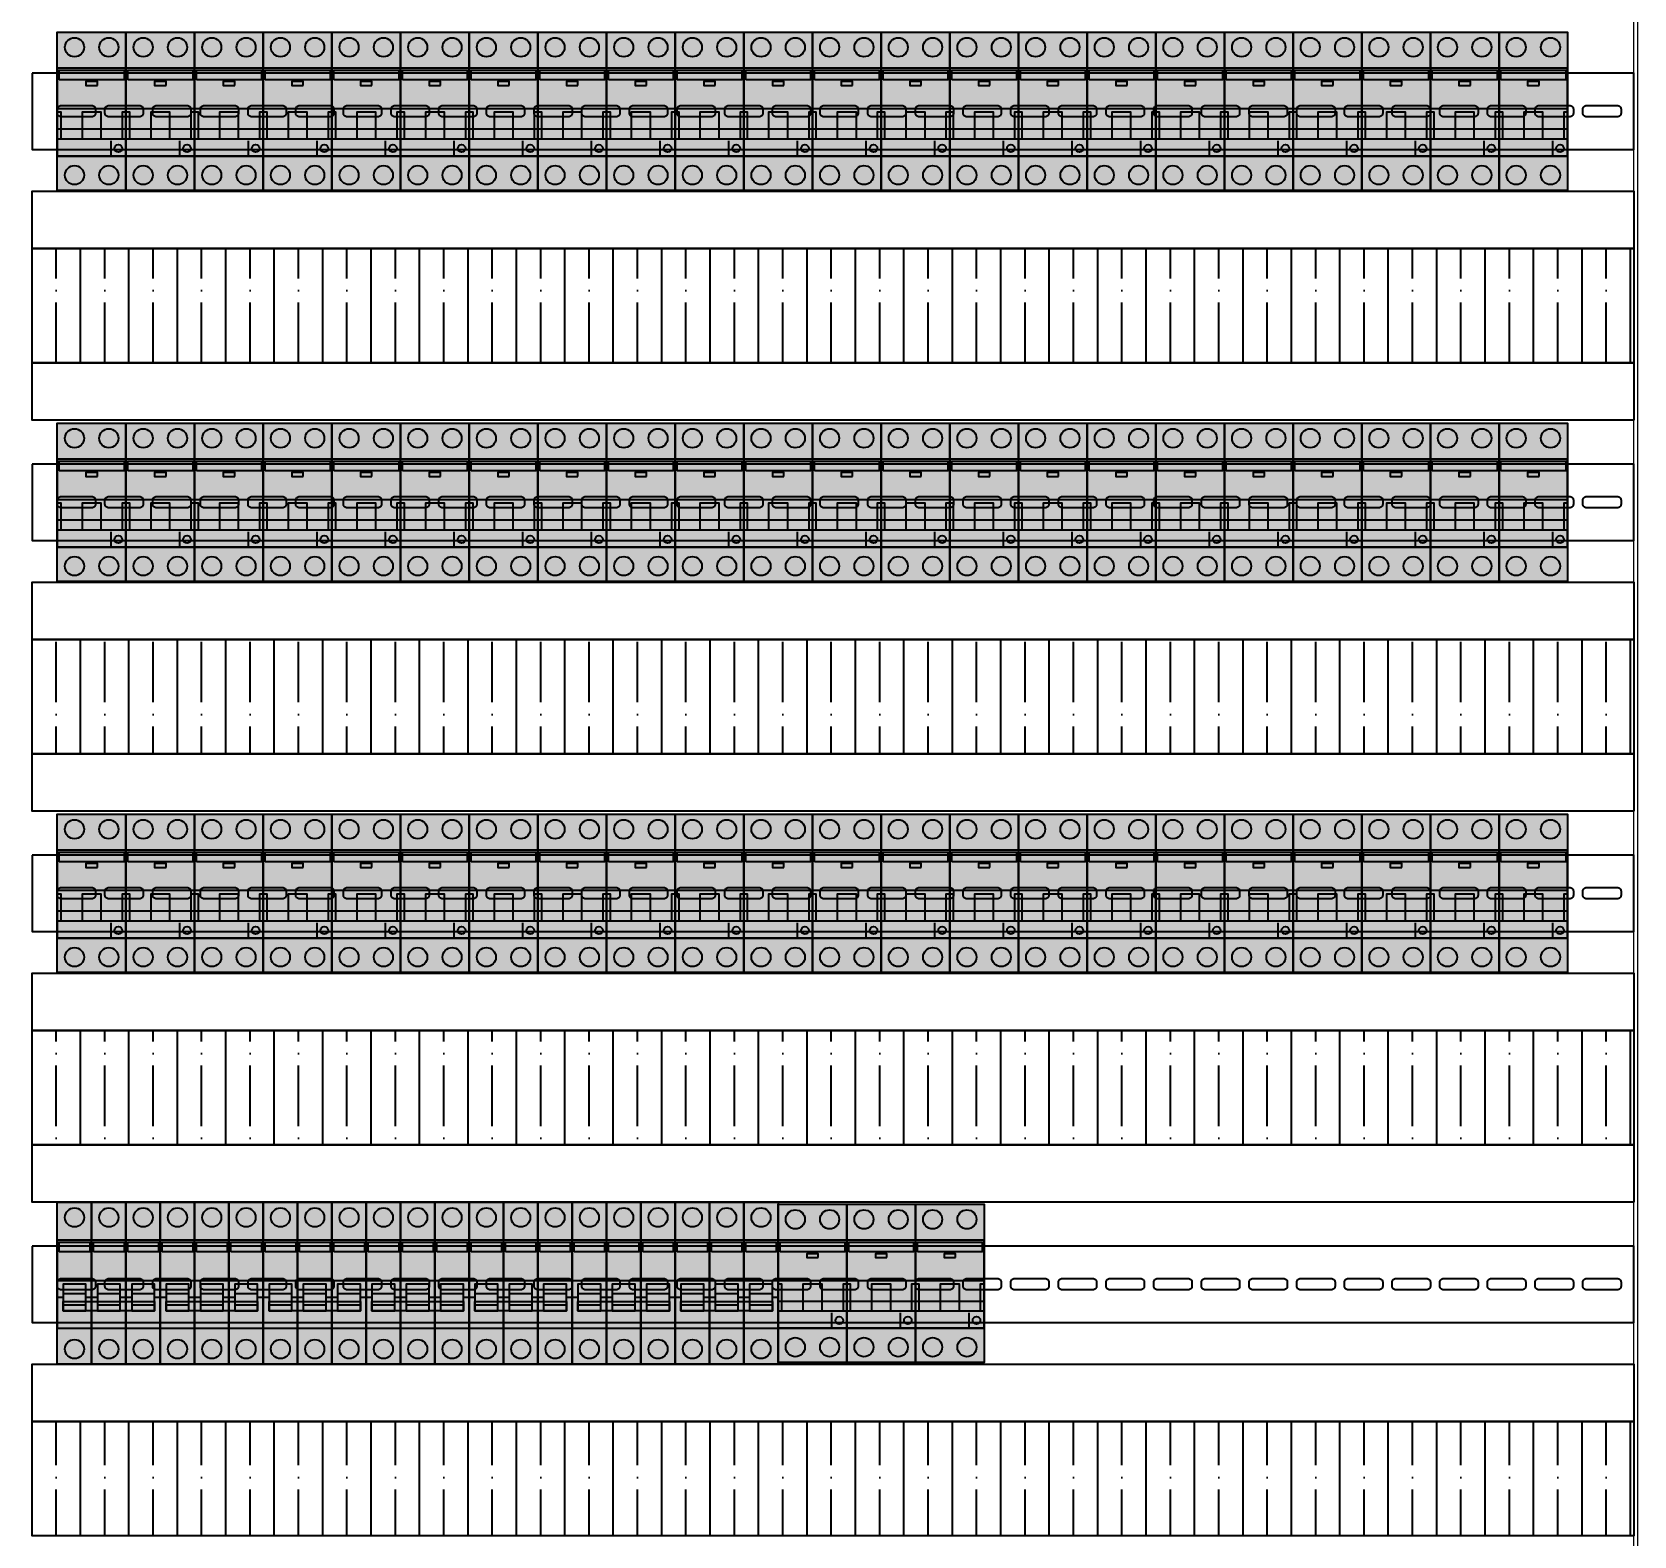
# Model space of a CAD drawing. Header units: millimetres. Extents: x -174 to 283929, y 1291 to 21053.
# Drawn here: x 9322 to 10162, y 19384 to 20173 of the extents above; entities that cross this region are included whole.
import ezdxf
from ezdxf.enums import TextEntityAlignment as Align

# ---------------------------------------------------------------- set-up
doc = ezdxf.new("R2010")
doc.units = ezdxf.units.MM
doc.linetypes.add('L000000000000000000', pattern=[0])
for name, color, linetype in [('0_Рамка', 7, 'Continuous'), ('0_Рамка @ 5', 7, 'Continuous'), ('0_Рамка @ 6', 7, 'Continuous'), ('devices', 7, 'Continuous')]:
    doc.layers.add(name, color=color, linetype=linetype)
doc.styles.add('СПДС', font='isocpeur.ttf', dxfattribs={"width": 0.8, "height": 2.5})

# ---------------------------------------------------------------- blocks, each defined once
blk = doc.blocks.new('*U210')
at = {"ltscale": 2}
blk.add_lwpolyline([(0, 20), (0, -20), (840, -20), (840, 20), (0, 20)], dxfattribs=at)
for points in [[(15.23, 3), (31.23, 3, -0.414214), (33.23, 1), (33.23, -1, -0.414214), (31.23, -3), (15.23, -3, -0.414214), (13.23, -1), (13.23, 1, -0.414214)], [(40.23, 3), (56.23, 3, -0.414214), (58.23, 1), (58.23, -1, -0.414214), (56.23, -3), (40.23, -3, -0.414214), (38.23, -1), (38.23, 1, -0.414214)], [(65.23, 3), (81.23, 3, -0.414214), (83.23, 1), (83.23, -1, -0.414214), (81.23, -3), (65.23, -3, -0.414214), (63.23, -1), (63.23, 1, -0.414214)], [(90.23, 3), (106.23, 3, -0.414214), (108.23, 1), (108.23, -1, -0.414214), (106.23, -3), (90.23, -3, -0.414214), (88.23, -1), (88.23, 1, -0.414214)], [(115.23, 3), (131.23, 3, -0.414214), (133.23, 1), (133.23, -1, -0.414214), (131.23, -3), (115.23, -3, -0.414214), (113.23, -1), (113.23, 1, -0.414214)], [(140.23, 3), (156.23, 3, -0.414214), (158.23, 1), (158.23, -1, -0.414214), (156.23, -3), (140.23, -3, -0.414214), (138.23, -1), (138.23, 1, -0.414214)], [(165.23, 3), (181.23, 3, -0.414214), (183.23, 1), (183.23, -1, -0.414214), (181.23, -3), (165.23, -3, -0.414214), (163.23, -1), (163.23, 1, -0.414214)], [(190.23, 3), (206.23, 3, -0.414214), (208.23, 1), (208.23, -1, -0.414214), (206.23, -3), (190.23, -3, -0.414214), (188.23, -1), (188.23, 1, -0.414214)], [(215.23, 3), (231.23, 3, -0.414214), (233.23, 1), (233.23, -1, -0.414214), (231.23, -3), (215.23, -3, -0.414214), (213.23, -1), (213.23, 1, -0.414214)], [(240.23, 3), (256.23, 3, -0.414214), (258.23, 1), (258.23, -1, -0.414214), (256.23, -3), (240.23, -3, -0.414214), (238.23, -1), (238.23, 1, -0.414214)], [(265.23, 3), (281.23, 3, -0.414214), (283.23, 1), (283.23, -1, -0.414214), (281.23, -3), (265.23, -3, -0.414214), (263.23, -1), (263.23, 1, -0.414214)], [(290.23, 3), (306.23, 3, -0.414214), (308.23, 1), (308.23, -1, -0.414214), (306.23, -3), (290.23, -3, -0.414214), (288.23, -1), (288.23, 1, -0.414214)], [(315.23, 3), (331.23, 3, -0.414214), (333.23, 1), (333.23, -1, -0.414214), (331.23, -3), (315.23, -3, -0.414214), (313.23, -1), (313.23, 1, -0.414214)], [(340.23, 3), (356.23, 3, -0.414214), (358.23, 1), (358.23, -1, -0.414214), (356.23, -3), (340.23, -3, -0.414214), (338.23, -1), (338.23, 1, -0.414214)], [(365.23, 3), (381.23, 3, -0.414214), (383.23, 1), (383.23, -1, -0.414214), (381.23, -3), (365.23, -3, -0.414214), (363.23, -1), (363.23, 1, -0.414214)], [(390.23, 3), (406.23, 3, -0.414214), (408.23, 1), (408.23, -1, -0.414214), (406.23, -3), (390.23, -3, -0.414214), (388.23, -1), (388.23, 1, -0.414214)], [(415.23, 3), (431.23, 3, -0.414214), (433.23, 1), (433.23, -1, -0.414214), (431.23, -3), (415.23, -3, -0.414214), (413.23, -1), (413.23, 1, -0.414214)], [(440.23, 3), (456.23, 3, -0.414214), (458.23, 1), (458.23, -1, -0.414214), (456.23, -3), (440.23, -3, -0.414214), (438.23, -1), (438.23, 1, -0.414214)], [(465.23, 3), (481.23, 3, -0.414214), (483.23, 1), (483.23, -1, -0.414214), (481.23, -3), (465.23, -3, -0.414214), (463.23, -1), (463.23, 1, -0.414214)], [(490.23, 3), (506.23, 3, -0.414214), (508.23, 1), (508.23, -1, -0.414214), (506.23, -3), (490.23, -3, -0.414214), (488.23, -1), (488.23, 1, -0.414214)], [(515.23, 3), (531.23, 3, -0.414214), (533.23, 1), (533.23, -1, -0.414214), (531.23, -3), (515.23, -3, -0.414214), (513.23, -1), (513.23, 1, -0.414214)], [(540.23, 3), (556.23, 3, -0.414214), (558.23, 1), (558.23, -1, -0.414214), (556.23, -3), (540.23, -3, -0.414214), (538.23, -1), (538.23, 1, -0.414214)], [(565.23, 3), (581.23, 3, -0.414214), (583.23, 1), (583.23, -1, -0.414214), (581.23, -3), (565.23, -3, -0.414214), (563.23, -1), (563.23, 1, -0.414214)], [(590.23, 3), (606.23, 3, -0.414214), (608.23, 1), (608.23, -1, -0.414214), (606.23, -3), (590.23, -3, -0.414214), (588.23, -1), (588.23, 1, -0.414214)], [(615.23, 3), (631.23, 3, -0.414214), (633.23, 1), (633.23, -1, -0.414214), (631.23, -3), (615.23, -3, -0.414214), (613.23, -1), (613.23, 1, -0.414214)], [(640.23, 3), (656.23, 3, -0.414214), (658.23, 1), (658.23, -1, -0.414214), (656.23, -3), (640.23, -3, -0.414214), (638.23, -1), (638.23, 1, -0.414214)], [(665.23, 3), (681.23, 3, -0.414214), (683.23, 1), (683.23, -1, -0.414214), (681.23, -3), (665.23, -3, -0.414214), (663.23, -1), (663.23, 1, -0.414214)], [(690.23, 3), (706.23, 3, -0.414214), (708.23, 1), (708.23, -1, -0.414214), (706.23, -3), (690.23, -3, -0.414214), (688.23, -1), (688.23, 1, -0.414214)], [(715.23, 3), (731.23, 3, -0.414214), (733.23, 1), (733.23, -1, -0.414214), (731.23, -3), (715.23, -3, -0.414214), (713.23, -1), (713.23, 1, -0.414214)], [(740.23, 3), (756.23, 3, -0.414214), (758.23, 1), (758.23, -1, -0.414214), (756.23, -3), (740.23, -3, -0.414214), (738.23, -1), (738.23, 1, -0.414214)], [(765.23, 3), (781.23, 3, -0.414214), (783.23, 1), (783.23, -1, -0.414214), (781.23, -3), (765.23, -3, -0.414214), (763.23, -1), (763.23, 1, -0.414214)], [(790.23, 3), (806.23, 3, -0.414214), (808.23, 1), (808.23, -1, -0.414214), (806.23, -3), (790.23, -3, -0.414214), (788.23, -1), (788.23, 1, -0.414214)], [(815.23, 3), (831.23, 3, -0.414214), (833.23, 1), (833.23, -1, -0.414214), (831.23, -3), (815.23, -3, -0.414214), (813.23, -1), (813.23, 1, -0.414214)]]:
    blk.add_lwpolyline(points, format="xyb", close=True, dxfattribs=at)
blk = doc.blocks.new('*U212')
at = {"ltscale": 2}
blk.add_lwpolyline([(0, 20), (0, -20), (840, -20), (840, 20), (0, 20)], dxfattribs=at)
for points in [[(15.23, 3), (31.23, 3, -0.414214), (33.23, 1), (33.23, -1, -0.414214), (31.23, -3), (15.23, -3, -0.414214), (13.23, -1), (13.23, 1, -0.414214)], [(40.23, 3), (56.23, 3, -0.414214), (58.23, 1), (58.23, -1, -0.414214), (56.23, -3), (40.23, -3, -0.414214), (38.23, -1), (38.23, 1, -0.414214)], [(65.23, 3), (81.23, 3, -0.414214), (83.23, 1), (83.23, -1, -0.414214), (81.23, -3), (65.23, -3, -0.414214), (63.23, -1), (63.23, 1, -0.414214)], [(90.23, 3), (106.23, 3, -0.414214), (108.23, 1), (108.23, -1, -0.414214), (106.23, -3), (90.23, -3, -0.414214), (88.23, -1), (88.23, 1, -0.414214)], [(115.23, 3), (131.23, 3, -0.414214), (133.23, 1), (133.23, -1, -0.414214), (131.23, -3), (115.23, -3, -0.414214), (113.23, -1), (113.23, 1, -0.414214)], [(140.23, 3), (156.23, 3, -0.414214), (158.23, 1), (158.23, -1, -0.414214), (156.23, -3), (140.23, -3, -0.414214), (138.23, -1), (138.23, 1, -0.414214)], [(165.23, 3), (181.23, 3, -0.414214), (183.23, 1), (183.23, -1, -0.414214), (181.23, -3), (165.23, -3, -0.414214), (163.23, -1), (163.23, 1, -0.414214)], [(190.23, 3), (206.23, 3, -0.414214), (208.23, 1), (208.23, -1, -0.414214), (206.23, -3), (190.23, -3, -0.414214), (188.23, -1), (188.23, 1, -0.414214)], [(215.23, 3), (231.23, 3, -0.414214), (233.23, 1), (233.23, -1, -0.414214), (231.23, -3), (215.23, -3, -0.414214), (213.23, -1), (213.23, 1, -0.414214)], [(240.23, 3), (256.23, 3, -0.414214), (258.23, 1), (258.23, -1, -0.414214), (256.23, -3), (240.23, -3, -0.414214), (238.23, -1), (238.23, 1, -0.414214)], [(265.23, 3), (281.23, 3, -0.414214), (283.23, 1), (283.23, -1, -0.414214), (281.23, -3), (265.23, -3, -0.414214), (263.23, -1), (263.23, 1, -0.414214)], [(290.23, 3), (306.23, 3, -0.414214), (308.23, 1), (308.23, -1, -0.414214), (306.23, -3), (290.23, -3, -0.414214), (288.23, -1), (288.23, 1, -0.414214)], [(315.23, 3), (331.23, 3, -0.414214), (333.23, 1), (333.23, -1, -0.414214), (331.23, -3), (315.23, -3, -0.414214), (313.23, -1), (313.23, 1, -0.414214)], [(340.23, 3), (356.23, 3, -0.414214), (358.23, 1), (358.23, -1, -0.414214), (356.23, -3), (340.23, -3, -0.414214), (338.23, -1), (338.23, 1, -0.414214)], [(365.23, 3), (381.23, 3, -0.414214), (383.23, 1), (383.23, -1, -0.414214), (381.23, -3), (365.23, -3, -0.414214), (363.23, -1), (363.23, 1, -0.414214)], [(390.23, 3), (406.23, 3, -0.414214), (408.23, 1), (408.23, -1, -0.414214), (406.23, -3), (390.23, -3, -0.414214), (388.23, -1), (388.23, 1, -0.414214)], [(415.23, 3), (431.23, 3, -0.414214), (433.23, 1), (433.23, -1, -0.414214), (431.23, -3), (415.23, -3, -0.414214), (413.23, -1), (413.23, 1, -0.414214)], [(440.23, 3), (456.23, 3, -0.414214), (458.23, 1), (458.23, -1, -0.414214), (456.23, -3), (440.23, -3, -0.414214), (438.23, -1), (438.23, 1, -0.414214)], [(465.23, 3), (481.23, 3, -0.414214), (483.23, 1), (483.23, -1, -0.414214), (481.23, -3), (465.23, -3, -0.414214), (463.23, -1), (463.23, 1, -0.414214)], [(490.23, 3), (506.23, 3, -0.414214), (508.23, 1), (508.23, -1, -0.414214), (506.23, -3), (490.23, -3, -0.414214), (488.23, -1), (488.23, 1, -0.414214)], [(515.23, 3), (531.23, 3, -0.414214), (533.23, 1), (533.23, -1, -0.414214), (531.23, -3), (515.23, -3, -0.414214), (513.23, -1), (513.23, 1, -0.414214)], [(540.23, 3), (556.23, 3, -0.414214), (558.23, 1), (558.23, -1, -0.414214), (556.23, -3), (540.23, -3, -0.414214), (538.23, -1), (538.23, 1, -0.414214)], [(565.23, 3), (581.23, 3, -0.414214), (583.23, 1), (583.23, -1, -0.414214), (581.23, -3), (565.23, -3, -0.414214), (563.23, -1), (563.23, 1, -0.414214)], [(590.23, 3), (606.23, 3, -0.414214), (608.23, 1), (608.23, -1, -0.414214), (606.23, -3), (590.23, -3, -0.414214), (588.23, -1), (588.23, 1, -0.414214)], [(615.23, 3), (631.23, 3, -0.414214), (633.23, 1), (633.23, -1, -0.414214), (631.23, -3), (615.23, -3, -0.414214), (613.23, -1), (613.23, 1, -0.414214)], [(640.23, 3), (656.23, 3, -0.414214), (658.23, 1), (658.23, -1, -0.414214), (656.23, -3), (640.23, -3, -0.414214), (638.23, -1), (638.23, 1, -0.414214)], [(665.23, 3), (681.23, 3, -0.414214), (683.23, 1), (683.23, -1, -0.414214), (681.23, -3), (665.23, -3, -0.414214), (663.23, -1), (663.23, 1, -0.414214)], [(690.23, 3), (706.23, 3, -0.414214), (708.23, 1), (708.23, -1, -0.414214), (706.23, -3), (690.23, -3, -0.414214), (688.23, -1), (688.23, 1, -0.414214)], [(715.23, 3), (731.23, 3, -0.414214), (733.23, 1), (733.23, -1, -0.414214), (731.23, -3), (715.23, -3, -0.414214), (713.23, -1), (713.23, 1, -0.414214)], [(740.23, 3), (756.23, 3, -0.414214), (758.23, 1), (758.23, -1, -0.414214), (756.23, -3), (740.23, -3, -0.414214), (738.23, -1), (738.23, 1, -0.414214)], [(765.23, 3), (781.23, 3, -0.414214), (783.23, 1), (783.23, -1, -0.414214), (781.23, -3), (765.23, -3, -0.414214), (763.23, -1), (763.23, 1, -0.414214)], [(790.23, 3), (806.23, 3, -0.414214), (808.23, 1), (808.23, -1, -0.414214), (806.23, -3), (790.23, -3, -0.414214), (788.23, -1), (788.23, 1, -0.414214)], [(815.23, 3), (831.23, 3, -0.414214), (833.23, 1), (833.23, -1, -0.414214), (831.23, -3), (815.23, -3, -0.414214), (813.23, -1), (813.23, 1, -0.414214)]]:
    blk.add_lwpolyline(points, format="xyb", close=True, dxfattribs=at)
blk = doc.blocks.new('*U266')
at = {"true_color": 0xffffff}
h = blk.add_hatch(color=7, dxfattribs=at)
h.paths.add_polyline_path([(36, -19), (36, 66), (54, 66), (54, -19)])
h.paths.add_polyline_path([(18, -19), (18, 66), (36, 66), (36, -19)])
h.paths.add_polyline_path([(0, -19), (0, 66), (18, 66), (18, -19)])
at = {"color": 7, "linetype": 'L000000000000000000'}
for p, q in [((0, 25), (18, 25)), ((15, 18), (3, 18)), ((18, 25), (36, 25)), ((18, 25), (36, 25)), ((33, 18), (21, 18)), ((36, 25), (54, 25)), ((51, 18), (39, 18)), ((3, 16), (0, 16)), ((18, 16), (15, 16)), ((21, 16), (18, 16)), ((36, 16), (33, 16)), ((36, 16), (33, 16)), ((39, 16), (36, 16)), ((54, 16), (51, 16))]:
    blk.add_line(p, q, dxfattribs=at)
at = {"color": 7, "linetype": 'Continuous'}
for points in [[(0, -19), (0, 66), (18, 66), (18, -19)], [(18, -19), (18, 66), (36, 66), (36, -19)], [(36, -19), (36, 66), (54, 66), (54, -19)], [(18, 0), (18, 46), (0, 46), (0, 0)], [(1, 40), (1, 45), (17, 45), (17, 40)], [(36, 0), (36, 46), (18, 46), (18, 0)], [(19, 40), (19, 45), (35, 45), (35, 40)], [(54, 0), (54, 46), (36, 46), (36, 0)], [(37, 40), (37, 45), (53, 45), (53, 40)], [(51, 14), (51, 9), (3, 9), (3, 14)]]:
    blk.add_lwpolyline(points, close=True, dxfattribs=at)
at = {"color": 7, "linetype": 'L000000000000000000'}
for points in [[(15, 9), (15, 23), (3, 23), (3, 9)], [(33, 9), (33, 23), (21, 23), (21, 9)], [(51, 9), (51, 23), (39, 23), (39, 9)], [(15, 9), (15, 12), (3, 12), (3, 9)], [(33, 9), (33, 12), (21, 12), (21, 9)], [(51, 9), (51, 12), (39, 12), (39, 9)]]:
    blk.add_lwpolyline(points, close=True, dxfattribs=at)
at = {"color": 7, "linetype": 'Continuous'}
for points in [[(18, 1), (18, 12)], [(18, 1), (18, 12)], [(18, 1), (18, 12)], [(18, 1), (18, 12)], [(36, 1), (36, 12), (36, 12)], [(36, 1), (36, 12), (36, 12)], [(36, 1), (36, 12), (36, 12)], [(36, 1), (36, 12), (36, 12)]]:
    blk.add_lwpolyline(points, dxfattribs=at)
for centre in [(9, 58), (27, 58), (45, 58), (9, -11), (27, -11), (45, -11)]:
    blk.add_circle(centre, 5, dxfattribs=at)
at = {"color": 5, "linetype": 'Continuous'}
for points in [[(1, 40), (1, 45), (17, 40), (17, 45)], [(19, 40), (19, 45), (35, 40), (35, 45)], [(37, 40), (37, 45), (53, 40), (53, 45)]]:
    blk.add_solid(points, dxfattribs=at)
at = {"color": 7, "linetype": 'Continuous'}
blk.add_solid([(51, 14), (51, 9), (3, 14), (3, 9)], dxfattribs=at)
at = {"color": 7, "linetype": 'L000000000000000000'}
for points in [[(15, 9), (15, 12), (3, 9), (3, 12)], [(33, 9), (33, 12), (21, 9), (21, 12)], [(51, 9), (51, 12), (39, 9), (39, 12)]]:
    blk.add_solid(points, dxfattribs=at)
blk = doc.blocks.new('*U197')
blk.add_wipeout([(0, 30), (840, 30), (840, -30), (0, -30)])
at = {"true_color": 0x2776bb}
h = blk.add_hatch(dxfattribs=at)
h.set_pattern_fill('ANSI35', color=152, scale=4, angle=45)
h.set_pattern_definition([(90, (-6146.77, 1406.27), (-25.4, 0), []), (90, (-6134.07, 1418.97), (-25.4, 0), [31.75, -6.35, 0, -6.35])])
h.paths.add_polyline_path([(840, -30), (840, 30), (0, 30), (0, -30)])
blk.add_lwpolyline([(0, 30), (840, 30), (840, -30), (0, -30), (0, 30)])
blk = doc.blocks.new('DS201')
at = {"true_color": 0xffffff}
blk.add_hatch(color=7, dxfattribs=at).paths.add_polyline_path([(0, -64), (0, 19), (36, 19), (36, -64)])
at = {"color": 7, "linetype": 'Continuous'}
for points in [[(0, -64), (0, 19), (36, 19), (36, -64)], [(36, -46), (36, 0), (0, 0), (0, -46)], [(1, -6), (1, -1), (35, -1), (35, -6)], [(21, -9), (21, -7), (15, -7), (15, -9)], [(0, -46), (0, -21), (36, -21), (36, -46)], [(2, -37), (2, -23), (0, -23), (0, -37)], [(23, -37), (23, -23), (13, -23), (13, -37)], [(36, -37), (36, -23), (34, -23), (34, -37)], [(36, -37), (36, -32), (0, -32), (0, -37)]]:
    blk.add_lwpolyline(points, close=True, dxfattribs=at)
blk.add_lwpolyline([(28, -38), (28, -46), (36, -46)], dxfattribs=at)
for centre, radius in [((9, 11), 5), ((27, 11), 5), ((32, -42), 2), ((9, -56), 5), ((27, -56), 5)]:
    blk.add_circle(centre, radius, dxfattribs=at)
at = {"color": 1, "linetype": 'Continuous'}
blk.add_solid([(1, -6), (1, -1), (35, -6), (35, -1)], dxfattribs=at)
at = {"color": 7, "linetype": 'Continuous'}
for points in [[(2, -37), (2, -23), (0, -37), (0, -23)], [(23, -37), (23, -23), (13, -37), (13, -23)], [(36, -37), (36, -23), (34, -37), (34, -23)], [(36, -37), (36, -32), (0, -37), (0, -32)]]:
    blk.add_solid(points, dxfattribs=at)
blk = doc.blocks.new('*U208')
at = {"ltscale": 2}
blk.add_lwpolyline([(0, 20), (0, -20), (840, -20), (840, 20), (0, 20)], dxfattribs=at)
for points in [[(15.23, 3), (31.23, 3, -0.414214), (33.23, 1), (33.23, -1, -0.414214), (31.23, -3), (15.23, -3, -0.414214), (13.23, -1), (13.23, 1, -0.414214)], [(40.23, 3), (56.23, 3, -0.414214), (58.23, 1), (58.23, -1, -0.414214), (56.23, -3), (40.23, -3, -0.414214), (38.23, -1), (38.23, 1, -0.414214)], [(65.23, 3), (81.23, 3, -0.414214), (83.23, 1), (83.23, -1, -0.414214), (81.23, -3), (65.23, -3, -0.414214), (63.23, -1), (63.23, 1, -0.414214)], [(90.23, 3), (106.23, 3, -0.414214), (108.23, 1), (108.23, -1, -0.414214), (106.23, -3), (90.23, -3, -0.414214), (88.23, -1), (88.23, 1, -0.414214)], [(115.23, 3), (131.23, 3, -0.414214), (133.23, 1), (133.23, -1, -0.414214), (131.23, -3), (115.23, -3, -0.414214), (113.23, -1), (113.23, 1, -0.414214)], [(140.23, 3), (156.23, 3, -0.414214), (158.23, 1), (158.23, -1, -0.414214), (156.23, -3), (140.23, -3, -0.414214), (138.23, -1), (138.23, 1, -0.414214)], [(165.23, 3), (181.23, 3, -0.414214), (183.23, 1), (183.23, -1, -0.414214), (181.23, -3), (165.23, -3, -0.414214), (163.23, -1), (163.23, 1, -0.414214)], [(190.23, 3), (206.23, 3, -0.414214), (208.23, 1), (208.23, -1, -0.414214), (206.23, -3), (190.23, -3, -0.414214), (188.23, -1), (188.23, 1, -0.414214)], [(215.23, 3), (231.23, 3, -0.414214), (233.23, 1), (233.23, -1, -0.414214), (231.23, -3), (215.23, -3, -0.414214), (213.23, -1), (213.23, 1, -0.414214)], [(240.23, 3), (256.23, 3, -0.414214), (258.23, 1), (258.23, -1, -0.414214), (256.23, -3), (240.23, -3, -0.414214), (238.23, -1), (238.23, 1, -0.414214)], [(265.23, 3), (281.23, 3, -0.414214), (283.23, 1), (283.23, -1, -0.414214), (281.23, -3), (265.23, -3, -0.414214), (263.23, -1), (263.23, 1, -0.414214)], [(290.23, 3), (306.23, 3, -0.414214), (308.23, 1), (308.23, -1, -0.414214), (306.23, -3), (290.23, -3, -0.414214), (288.23, -1), (288.23, 1, -0.414214)], [(315.23, 3), (331.23, 3, -0.414214), (333.23, 1), (333.23, -1, -0.414214), (331.23, -3), (315.23, -3, -0.414214), (313.23, -1), (313.23, 1, -0.414214)], [(340.23, 3), (356.23, 3, -0.414214), (358.23, 1), (358.23, -1, -0.414214), (356.23, -3), (340.23, -3, -0.414214), (338.23, -1), (338.23, 1, -0.414214)], [(365.23, 3), (381.23, 3, -0.414214), (383.23, 1), (383.23, -1, -0.414214), (381.23, -3), (365.23, -3, -0.414214), (363.23, -1), (363.23, 1, -0.414214)], [(390.23, 3), (406.23, 3, -0.414214), (408.23, 1), (408.23, -1, -0.414214), (406.23, -3), (390.23, -3, -0.414214), (388.23, -1), (388.23, 1, -0.414214)], [(415.23, 3), (431.23, 3, -0.414214), (433.23, 1), (433.23, -1, -0.414214), (431.23, -3), (415.23, -3, -0.414214), (413.23, -1), (413.23, 1, -0.414214)], [(440.23, 3), (456.23, 3, -0.414214), (458.23, 1), (458.23, -1, -0.414214), (456.23, -3), (440.23, -3, -0.414214), (438.23, -1), (438.23, 1, -0.414214)], [(465.23, 3), (481.23, 3, -0.414214), (483.23, 1), (483.23, -1, -0.414214), (481.23, -3), (465.23, -3, -0.414214), (463.23, -1), (463.23, 1, -0.414214)], [(490.23, 3), (506.23, 3, -0.414214), (508.23, 1), (508.23, -1, -0.414214), (506.23, -3), (490.23, -3, -0.414214), (488.23, -1), (488.23, 1, -0.414214)], [(515.23, 3), (531.23, 3, -0.414214), (533.23, 1), (533.23, -1, -0.414214), (531.23, -3), (515.23, -3, -0.414214), (513.23, -1), (513.23, 1, -0.414214)], [(540.23, 3), (556.23, 3, -0.414214), (558.23, 1), (558.23, -1, -0.414214), (556.23, -3), (540.23, -3, -0.414214), (538.23, -1), (538.23, 1, -0.414214)], [(565.23, 3), (581.23, 3, -0.414214), (583.23, 1), (583.23, -1, -0.414214), (581.23, -3), (565.23, -3, -0.414214), (563.23, -1), (563.23, 1, -0.414214)], [(590.23, 3), (606.23, 3, -0.414214), (608.23, 1), (608.23, -1, -0.414214), (606.23, -3), (590.23, -3, -0.414214), (588.23, -1), (588.23, 1, -0.414214)], [(615.23, 3), (631.23, 3, -0.414214), (633.23, 1), (633.23, -1, -0.414214), (631.23, -3), (615.23, -3, -0.414214), (613.23, -1), (613.23, 1, -0.414214)], [(640.23, 3), (656.23, 3, -0.414214), (658.23, 1), (658.23, -1, -0.414214), (656.23, -3), (640.23, -3, -0.414214), (638.23, -1), (638.23, 1, -0.414214)], [(665.23, 3), (681.23, 3, -0.414214), (683.23, 1), (683.23, -1, -0.414214), (681.23, -3), (665.23, -3, -0.414214), (663.23, -1), (663.23, 1, -0.414214)], [(690.23, 3), (706.23, 3, -0.414214), (708.23, 1), (708.23, -1, -0.414214), (706.23, -3), (690.23, -3, -0.414214), (688.23, -1), (688.23, 1, -0.414214)], [(715.23, 3), (731.23, 3, -0.414214), (733.23, 1), (733.23, -1, -0.414214), (731.23, -3), (715.23, -3, -0.414214), (713.23, -1), (713.23, 1, -0.414214)], [(740.23, 3), (756.23, 3, -0.414214), (758.23, 1), (758.23, -1, -0.414214), (756.23, -3), (740.23, -3, -0.414214), (738.23, -1), (738.23, 1, -0.414214)], [(765.23, 3), (781.23, 3, -0.414214), (783.23, 1), (783.23, -1, -0.414214), (781.23, -3), (765.23, -3, -0.414214), (763.23, -1), (763.23, 1, -0.414214)], [(790.23, 3), (806.23, 3, -0.414214), (808.23, 1), (808.23, -1, -0.414214), (806.23, -3), (790.23, -3, -0.414214), (788.23, -1), (788.23, 1, -0.414214)], [(815.23, 3), (831.23, 3, -0.414214), (833.23, 1), (833.23, -1, -0.414214), (831.23, -3), (815.23, -3, -0.414214), (813.23, -1), (813.23, 1, -0.414214)]]:
    blk.add_lwpolyline(points, format="xyb", close=True, dxfattribs=at)
blk = doc.blocks.new('*U206')
at = {"ltscale": 2}
blk.add_lwpolyline([(0, 20), (0, -20), (840, -20), (840, 20), (0, 20)], dxfattribs=at)
for points in [[(15.23, 3), (31.23, 3, -0.414214), (33.23, 1), (33.23, -1, -0.414214), (31.23, -3), (15.23, -3, -0.414214), (13.23, -1), (13.23, 1, -0.414214)], [(40.23, 3), (56.23, 3, -0.414214), (58.23, 1), (58.23, -1, -0.414214), (56.23, -3), (40.23, -3, -0.414214), (38.23, -1), (38.23, 1, -0.414214)], [(65.23, 3), (81.23, 3, -0.414214), (83.23, 1), (83.23, -1, -0.414214), (81.23, -3), (65.23, -3, -0.414214), (63.23, -1), (63.23, 1, -0.414214)], [(90.23, 3), (106.23, 3, -0.414214), (108.23, 1), (108.23, -1, -0.414214), (106.23, -3), (90.23, -3, -0.414214), (88.23, -1), (88.23, 1, -0.414214)], [(115.23, 3), (131.23, 3, -0.414214), (133.23, 1), (133.23, -1, -0.414214), (131.23, -3), (115.23, -3, -0.414214), (113.23, -1), (113.23, 1, -0.414214)], [(140.23, 3), (156.23, 3, -0.414214), (158.23, 1), (158.23, -1, -0.414214), (156.23, -3), (140.23, -3, -0.414214), (138.23, -1), (138.23, 1, -0.414214)], [(165.23, 3), (181.23, 3, -0.414214), (183.23, 1), (183.23, -1, -0.414214), (181.23, -3), (165.23, -3, -0.414214), (163.23, -1), (163.23, 1, -0.414214)], [(190.23, 3), (206.23, 3, -0.414214), (208.23, 1), (208.23, -1, -0.414214), (206.23, -3), (190.23, -3, -0.414214), (188.23, -1), (188.23, 1, -0.414214)], [(215.23, 3), (231.23, 3, -0.414214), (233.23, 1), (233.23, -1, -0.414214), (231.23, -3), (215.23, -3, -0.414214), (213.23, -1), (213.23, 1, -0.414214)], [(240.23, 3), (256.23, 3, -0.414214), (258.23, 1), (258.23, -1, -0.414214), (256.23, -3), (240.23, -3, -0.414214), (238.23, -1), (238.23, 1, -0.414214)], [(265.23, 3), (281.23, 3, -0.414214), (283.23, 1), (283.23, -1, -0.414214), (281.23, -3), (265.23, -3, -0.414214), (263.23, -1), (263.23, 1, -0.414214)], [(290.23, 3), (306.23, 3, -0.414214), (308.23, 1), (308.23, -1, -0.414214), (306.23, -3), (290.23, -3, -0.414214), (288.23, -1), (288.23, 1, -0.414214)], [(315.23, 3), (331.23, 3, -0.414214), (333.23, 1), (333.23, -1, -0.414214), (331.23, -3), (315.23, -3, -0.414214), (313.23, -1), (313.23, 1, -0.414214)], [(340.23, 3), (356.23, 3, -0.414214), (358.23, 1), (358.23, -1, -0.414214), (356.23, -3), (340.23, -3, -0.414214), (338.23, -1), (338.23, 1, -0.414214)], [(365.23, 3), (381.23, 3, -0.414214), (383.23, 1), (383.23, -1, -0.414214), (381.23, -3), (365.23, -3, -0.414214), (363.23, -1), (363.23, 1, -0.414214)], [(390.23, 3), (406.23, 3, -0.414214), (408.23, 1), (408.23, -1, -0.414214), (406.23, -3), (390.23, -3, -0.414214), (388.23, -1), (388.23, 1, -0.414214)], [(415.23, 3), (431.23, 3, -0.414214), (433.23, 1), (433.23, -1, -0.414214), (431.23, -3), (415.23, -3, -0.414214), (413.23, -1), (413.23, 1, -0.414214)], [(440.23, 3), (456.23, 3, -0.414214), (458.23, 1), (458.23, -1, -0.414214), (456.23, -3), (440.23, -3, -0.414214), (438.23, -1), (438.23, 1, -0.414214)], [(465.23, 3), (481.23, 3, -0.414214), (483.23, 1), (483.23, -1, -0.414214), (481.23, -3), (465.23, -3, -0.414214), (463.23, -1), (463.23, 1, -0.414214)], [(490.23, 3), (506.23, 3, -0.414214), (508.23, 1), (508.23, -1, -0.414214), (506.23, -3), (490.23, -3, -0.414214), (488.23, -1), (488.23, 1, -0.414214)], [(515.23, 3), (531.23, 3, -0.414214), (533.23, 1), (533.23, -1, -0.414214), (531.23, -3), (515.23, -3, -0.414214), (513.23, -1), (513.23, 1, -0.414214)], [(540.23, 3), (556.23, 3, -0.414214), (558.23, 1), (558.23, -1, -0.414214), (556.23, -3), (540.23, -3, -0.414214), (538.23, -1), (538.23, 1, -0.414214)], [(565.23, 3), (581.23, 3, -0.414214), (583.23, 1), (583.23, -1, -0.414214), (581.23, -3), (565.23, -3, -0.414214), (563.23, -1), (563.23, 1, -0.414214)], [(590.23, 3), (606.23, 3, -0.414214), (608.23, 1), (608.23, -1, -0.414214), (606.23, -3), (590.23, -3, -0.414214), (588.23, -1), (588.23, 1, -0.414214)], [(615.23, 3), (631.23, 3, -0.414214), (633.23, 1), (633.23, -1, -0.414214), (631.23, -3), (615.23, -3, -0.414214), (613.23, -1), (613.23, 1, -0.414214)], [(640.23, 3), (656.23, 3, -0.414214), (658.23, 1), (658.23, -1, -0.414214), (656.23, -3), (640.23, -3, -0.414214), (638.23, -1), (638.23, 1, -0.414214)], [(665.23, 3), (681.23, 3, -0.414214), (683.23, 1), (683.23, -1, -0.414214), (681.23, -3), (665.23, -3, -0.414214), (663.23, -1), (663.23, 1, -0.414214)], [(690.23, 3), (706.23, 3, -0.414214), (708.23, 1), (708.23, -1, -0.414214), (706.23, -3), (690.23, -3, -0.414214), (688.23, -1), (688.23, 1, -0.414214)], [(715.23, 3), (731.23, 3, -0.414214), (733.23, 1), (733.23, -1, -0.414214), (731.23, -3), (715.23, -3, -0.414214), (713.23, -1), (713.23, 1, -0.414214)], [(740.23, 3), (756.23, 3, -0.414214), (758.23, 1), (758.23, -1, -0.414214), (756.23, -3), (740.23, -3, -0.414214), (738.23, -1), (738.23, 1, -0.414214)], [(765.23, 3), (781.23, 3, -0.414214), (783.23, 1), (783.23, -1, -0.414214), (781.23, -3), (765.23, -3, -0.414214), (763.23, -1), (763.23, 1, -0.414214)], [(790.23, 3), (806.23, 3, -0.414214), (808.23, 1), (808.23, -1, -0.414214), (806.23, -3), (790.23, -3, -0.414214), (788.23, -1), (788.23, 1, -0.414214)], [(815.23, 3), (831.23, 3, -0.414214), (833.23, 1), (833.23, -1, -0.414214), (831.23, -3), (815.23, -3, -0.414214), (813.23, -1), (813.23, 1, -0.414214)]]:
    blk.add_lwpolyline(points, format="xyb", close=True, dxfattribs=at)
blk = doc.blocks.new('*U198')
at = {"color": 0, "linetype": 'Continuous', "lineweight": 0}
for p, q in [((0, 2198.4), (0, 50)), ((1000, 1.6), (1000, 2198.4)), ((0, 2150), (2, 2150)), ((2, 2150), (2, 2122.5)), ((2, 2150), (2, 50)), ((2, 2150), (48, 2150)), ((48, 2150), (48, 50)), ((48, 2150), (50, 2150)), ((50, 2150), (50, 1.6)), ((950, 50), (950, 2150)), ((952, 2150), (950, 2150)), ((952, 50), (952, 2150)), ((998, 2150), (952, 2150)), ((998, 2122.5), (998, 2150)), ((998, 50), (998, 2150)), ((1000, 2150), (998, 2150)), ((1.5, 2122.5), (2, 2122.5)), ((1.5, 2117.5), (1.5, 2122.5)), ((2, 2117.5), (1.5, 2117.5)), ((6.5, 2122.5), (2, 2122.5)), ((2, 2117.5), (6.5, 2117.5)), ((2.5, 2122.5), (2.5, 2117.5)), ((6.5, 2117.5), (6.5, 2122.5)), ((19.5, 2121), (19.5, 2069)), ((20.5, 2123), (20.5, 2067)), ((40, 2123.5), (22, 2123.5)), ((42, 2122.5), (42, 2067.5)), ((42.5, 2069), (42.5, 2121)), ((957.5, 2121), (957.5, 2069)), ((958, 2067.5), (958, 2122.5)), ((978, 2123.5), (960, 2123.5)), ((979.5, 2067), (979.5, 2123)), ((980.5, 2069), (980.5, 2121)), ((998, 2122.5), (993.5, 2122.5)), ((993.5, 2122.5), (993.5, 2117.5)), ((993.5, 2117.5), (998, 2117.5)), ((997.5, 2117.5), (997.5, 2122.5)), ((998, 2122.5), (998.5, 2122.5)), ((998.5, 2117.5), (998, 2117.5)), ((998.5, 2122.5), (998.5, 2117.5)), ((22, 2066.5), (40, 2066.5)), ((960, 2066.5), (978, 2066.5)), ((29.5, 2054.5), (29.5, 2045.5)), ((40, 2056), (31, 2056)), ((41.5, 2045.5), (41.5, 2054.5)), ((958.5, 2054.5), (958.5, 2045.5)), ((969, 2056), (960, 2056)), ((970.5, 2045.5), (970.5, 2054.5)), ((31, 2044), (40, 2044)), ((960, 2044), (969, 2044)), ((20.5, 2034.5), (20.5, 1965.5)), ((40, 2035), (22, 2035)), ((42, 2034), (42, 1966)), ((958, 1966), (958, 2034)), ((978, 2035), (960, 2035)), ((979.5, 1965.5), (979.5, 2034.5)), ((19.5, 2032.5), (19.5, 1967.5)), ((42.5, 1967.5), (42.5, 2032.5)), ((957.5, 2032.5), (957.5, 1967.5)), ((980.5, 1967.5), (980.5, 2032.5)), ((22, 1965), (40, 1965)), ((960, 1965), (978, 1965)), ((29.5, 1954.5), (29.5, 1945.5)), ((40, 1956), (31, 1956)), ((41.5, 1945.5), (41.5, 1954.5)), ((958.5, 1954.5), (958.5, 1945.5)), ((969, 1956), (960, 1956)), ((970.5, 1945.5), (970.5, 1954.5)), ((31, 1944), (40, 1944)), ((960, 1944), (969, 1944)), ((19.5, 1932.5), (19.5, 1867.5)), ((20.5, 1934.5), (20.5, 1865.5)), ((40, 1935), (22, 1935)), ((42, 1934), (42, 1866)), ((42.5, 1867.5), (42.5, 1932.5)), ((957.5, 1932.5), (957.5, 1867.5)), ((958, 1866), (958, 1934)), ((978, 1935), (960, 1935)), ((979.5, 1865.5), (979.5, 1934.5)), ((980.5, 1867.5), (980.5, 1932.5)), ((22, 1865), (40, 1865)), ((960, 1865), (978, 1865)), ((29.5, 1854.5), (29.5, 1845.5)), ((40, 1856), (31, 1856)), ((41.5, 1845.5), (41.5, 1854.5)), ((958.5, 1854.5), (958.5, 1845.5)), ((969, 1856), (960, 1856)), ((970.5, 1845.5), (970.5, 1854.5)), ((31, 1844), (40, 1844)), ((960, 1844), (969, 1844)), ((19.5, 1832.5), (19.5, 1767.5)), ((20.5, 1834.5), (20.5, 1765.5)), ((40, 1835), (22, 1835)), ((42, 1834), (42, 1766)), ((42.5, 1767.5), (42.5, 1832.5)), ((957.5, 1832.5), (957.5, 1767.5)), ((958, 1766), (958, 1834)), ((978, 1835), (960, 1835)), ((979.5, 1765.5), (979.5, 1834.5)), ((980.5, 1767.5), (980.5, 1832.5)), ((22, 1765), (40, 1765)), ((960, 1765), (978, 1765)), ((40, 1756), (31, 1756)), ((969, 1756), (960, 1756)), ((29.5, 1754.5), (29.5, 1745.5)), ((41.5, 1745.5), (41.5, 1754.5)), ((958.5, 1754.5), (958.5, 1745.5)), ((970.5, 1745.5), (970.5, 1754.5)), ((31, 1744), (40, 1744)), ((960, 1744), (969, 1744)), ((19.5, 1732.5), (19.5, 1667.5)), ((20.5, 1734.5), (20.5, 1665.5)), ((40, 1735), (22, 1735)), ((42, 1734), (42, 1666)), ((42.5, 1667.5), (42.5, 1732.5)), ((957.5, 1732.5), (957.5, 1667.5)), ((958, 1666), (958, 1734)), ((978, 1735), (960, 1735)), ((979.5, 1665.5), (979.5, 1734.5)), ((980.5, 1667.5), (980.5, 1732.5)), ((22, 1665), (40, 1665)), ((960, 1665), (978, 1665)), ((40, 1656), (31, 1656)), ((969, 1656), (960, 1656)), ((29.5, 1654.5), (29.5, 1645.5)), ((41.5, 1645.5), (41.5, 1654.5)), ((958.5, 1654.5), (958.5, 1645.5)), ((970.5, 1645.5), (970.5, 1654.5)), ((31, 1644), (40, 1644)), ((960, 1644), (969, 1644)), ((19.5, 1632.5), (19.5, 1567.5)), ((20.5, 1634.5), (20.5, 1565.5)), ((40, 1635), (22, 1635)), ((42, 1634), (42, 1566)), ((42.5, 1567.5), (42.5, 1632.5)), ((957.5, 1632.5), (957.5, 1567.5)), ((958, 1566), (958, 1634)), ((978, 1635), (960, 1635)), ((979.5, 1565.5), (979.5, 1634.5)), ((980.5, 1567.5), (980.5, 1632.5)), ((22, 1565), (40, 1565)), ((960, 1565), (978, 1565)), ((29.5, 1554.5), (29.5, 1545.5)), ((40, 1556), (31, 1556)), ((41.5, 1545.5), (41.5, 1554.5)), ((958.5, 1554.5), (958.5, 1545.5)), ((969, 1556), (960, 1556)), ((970.5, 1545.5), (970.5, 1554.5)), ((31, 1544), (40, 1544)), ((960, 1544), (969, 1544)), ((19.5, 1532.5), (19.5, 1467.5)), ((20.5, 1534.5), (20.5, 1465.5)), ((40, 1535), (22, 1535)), ((42, 1534), (42, 1466)), ((42.5, 1467.5), (42.5, 1532.5)), ((957.5, 1532.5), (957.5, 1467.5)), ((958, 1466), (958, 1534)), ((978, 1535), (960, 1535)), ((979.5, 1465.5), (979.5, 1534.5)), ((980.5, 1467.5), (980.5, 1532.5)), ((22, 1465), (40, 1465)), ((960, 1465), (978, 1465)), ((29.5, 1454.5), (29.5, 1445.5)), ((40, 1456), (31, 1456)), ((41.5, 1445.5), (41.5, 1454.5)), ((958.5, 1454.5), (958.5, 1445.5)), ((969, 1456), (960, 1456)), ((970.5, 1445.5), (970.5, 1454.5)), ((31, 1444), (40, 1444)), ((960, 1444), (969, 1444)), ((19.5, 1432.5), (19.5, 1367.5)), ((20.5, 1434.5), (20.5, 1365.5)), ((40, 1435), (22, 1435)), ((42, 1434), (42, 1366)), ((42.5, 1367.5), (42.5, 1432.5)), ((957.5, 1432.5), (957.5, 1367.5)), ((958, 1366), (958, 1434)), ((978, 1435), (960, 1435)), ((979.5, 1365.5), (979.5, 1434.5)), ((980.5, 1367.5), (980.5, 1432.5)), ((22, 1365), (40, 1365)), ((960, 1365), (978, 1365)), ((29.5, 1354.5), (29.5, 1345.5)), ((40, 1356), (31, 1356)), ((41.5, 1345.5), (41.5, 1354.5)), ((958.5, 1354.5), (958.5, 1345.5)), ((969, 1356), (960, 1356)), ((970.5, 1345.5), (970.5, 1354.5)), ((31, 1344), (40, 1344)), ((960, 1344), (969, 1344)), ((19.5, 1332.5), (19.5, 1267.5)), ((20.5, 1334.5), (20.5, 1265.5)), ((40, 1335), (22, 1335)), ((42, 1334), (42, 1266)), ((42.5, 1267.5), (42.5, 1332.5)), ((957.5, 1332.5), (957.5, 1267.5)), ((958, 1266), (958, 1334)), ((978, 1335), (960, 1335)), ((979.5, 1265.5), (979.5, 1334.5)), ((980.5, 1267.5), (980.5, 1332.5)), ((22, 1265), (40, 1265)), ((960, 1265), (978, 1265)), ((29.5, 1254.5), (29.5, 1245.5)), ((40, 1256), (31, 1256)), ((41.5, 1245.5), (41.5, 1254.5)), ((958.5, 1254.5), (958.5, 1245.5)), ((969, 1256), (960, 1256)), ((970.5, 1245.5), (970.5, 1254.5)), ((31, 1244), (40, 1244)), ((960, 1244), (969, 1244)), ((40, 1235), (22, 1235)), ((978, 1235), (960, 1235)), ((19.5, 1232.5), (19.5, 1167.5)), ((20.5, 1234.5), (20.5, 1165.5)), ((42, 1234), (42, 1166)), ((42.5, 1167.5), (42.5, 1232.5)), ((957.5, 1232.5), (957.5, 1167.5)), ((958, 1166), (958, 1234)), ((979.5, 1165.5), (979.5, 1234.5)), ((980.5, 1167.5), (980.5, 1232.5)), ((22, 1165), (40, 1165)), ((960, 1165), (978, 1165)), ((29.5, 1154.5), (29.5, 1145.5)), ((40, 1156), (31, 1156)), ((41.5, 1145.5), (41.5, 1154.5)), ((958.5, 1154.5), (958.5, 1145.5)), ((969, 1156), (960, 1156)), ((970.5, 1145.5), (970.5, 1154.5)), ((31, 1144), (40, 1144)), ((960, 1144), (969, 1144)), ((20.5, 1134.5), (20.5, 1065.5)), ((40, 1135), (22, 1135)), ((978, 1135), (960, 1135)), ((979.5, 1065.5), (979.5, 1134.5)), ((19.5, 1132.5), (19.5, 1067.5)), ((42, 1134), (42, 1066)), ((42.5, 1067.5), (42.5, 1132.5)), ((957.5, 1132.5), (957.5, 1067.5)), ((958, 1066), (958, 1134)), ((980.5, 1067.5), (980.5, 1132.5)), ((22, 1065), (40, 1065)), ((960, 1065), (978, 1065)), ((29.5, 1054.5), (29.5, 1045.5)), ((40, 1056), (31, 1056)), ((41.5, 1045.5), (41.5, 1054.5)), ((958.5, 1054.5), (958.5, 1045.5)), ((969, 1056), (960, 1056)), ((970.5, 1045.5), (970.5, 1054.5)), ((31, 1044), (40, 1044)), ((960, 1044), (969, 1044)), ((20.5, 1034.5), (20.5, 965.5)), ((40, 1035), (22, 1035)), ((42, 1034), (42, 966)), ((958, 966), (958, 1034)), ((978, 1035), (960, 1035)), ((979.5, 965.5), (979.5, 1034.5)), ((19.5, 1032.5), (19.5, 967.5)), ((42.5, 967.5), (42.5, 1032.5)), ((957.5, 1032.5), (957.5, 967.5)), ((980.5, 967.5), (980.5, 1032.5)), ((22, 965), (40, 965)), ((960, 965), (978, 965)), ((29.5, 954.5), (29.5, 945.5)), ((40, 956), (31, 956)), ((41.5, 945.5), (41.5, 954.5)), ((958.5, 954.5), (958.5, 945.5)), ((969, 956), (960, 956)), ((970.5, 945.5), (970.5, 954.5)), ((31, 944), (40, 944)), ((960, 944), (969, 944)), ((19.5, 932.5), (19.5, 867.5)), ((20.5, 934.5), (20.5, 865.5)), ((40, 935), (22, 935)), ((42, 934), (42, 866)), ((42.5, 867.5), (42.5, 932.5)), ((957.5, 932.5), (957.5, 867.5)), ((958, 866), (958, 934)), ((978, 935), (960, 935)), ((979.5, 865.5), (979.5, 934.5)), ((980.5, 867.5), (980.5, 932.5)), ((22, 865), (40, 865)), ((960, 865), (978, 865)), ((29.5, 854.5), (29.5, 845.5)), ((40, 856), (31, 856)), ((41.5, 845.5), (41.5, 854.5)), ((958.5, 854.5), (958.5, 845.5)), ((969, 856), (960, 856)), ((970.5, 845.5), (970.5, 854.5)), ((31, 844), (40, 844)), ((960, 844), (969, 844)), ((19.5, 832.5), (19.5, 767.5)), ((20.5, 834.5), (20.5, 765.5)), ((40, 835), (22, 835)), ((42, 834), (42, 766)), ((42.5, 767.5), (42.5, 832.5)), ((957.5, 832.5), (957.5, 767.5)), ((958, 766), (958, 834)), ((978, 835), (960, 835)), ((979.5, 765.5), (979.5, 834.5)), ((980.5, 767.5), (980.5, 832.5)), ((22, 765), (40, 765)), ((960, 765), (978, 765)), ((29.5, 754.5), (29.5, 745.5)), ((40, 756), (31, 756)), ((41.5, 745.5), (41.5, 754.5)), ((958.5, 754.5), (958.5, 745.5)), ((969, 756), (960, 756)), ((970.5, 745.5), (970.5, 754.5)), ((31, 744), (40, 744)), ((960, 744), (969, 744)), ((19.5, 732.5), (19.5, 667.5)), ((20.5, 734.5), (20.5, 665.5)), ((40, 735), (22, 735)), ((42, 734), (42, 666)), ((42.5, 667.5), (42.5, 732.5)), ((957.5, 732.5), (957.5, 667.5)), ((958, 666), (958, 734)), ((978, 735), (960, 735)), ((979.5, 665.5), (979.5, 734.5)), ((980.5, 667.5), (980.5, 732.5)), ((22, 665), (40, 665)), ((960, 665), (978, 665)), ((40, 656), (31, 656)), ((969, 656), (960, 656)), ((29.5, 654.5), (29.5, 645.5)), ((41.5, 645.5), (41.5, 654.5)), ((958.5, 654.5), (958.5, 645.5)), ((970.5, 645.5), (970.5, 654.5)), ((31, 644), (40, 644)), ((960, 644), (969, 644)), ((19.5, 632.5), (19.5, 567.5)), ((20.5, 634.5), (20.5, 565.5)), ((40, 635), (22, 635)), ((42, 634), (42, 566)), ((42.5, 567.5), (42.5, 632.5)), ((957.5, 632.5), (957.5, 567.5)), ((958, 566), (958, 634)), ((978, 635), (960, 635)), ((979.5, 565.5), (979.5, 634.5)), ((980.5, 567.5), (980.5, 632.5)), ((22, 565), (40, 565)), ((960, 565), (978, 565)), ((29.5, 554.5), (29.5, 545.5)), ((40, 556), (31, 556)), ((41.5, 545.5), (41.5, 554.5)), ((958.5, 554.5), (958.5, 545.5)), ((969, 556), (960, 556)), ((970.5, 545.5), (970.5, 554.5)), ((31, 544), (40, 544)), ((960, 544), (969, 544)), ((19.5, 532.5), (19.5, 467.5)), ((20.5, 534.5), (20.5, 465.5)), ((40, 535), (22, 535)), ((42, 534), (42, 466)), ((42.5, 467.5), (42.5, 532.5)), ((957.5, 532.5), (957.5, 467.5)), ((958, 466), (958, 534)), ((978, 535), (960, 535)), ((979.5, 465.5), (979.5, 534.5)), ((980.5, 467.5), (980.5, 532.5)), ((22, 465), (40, 465)), ((960, 465), (978, 465)), ((29.5, 454.5), (29.5, 445.5)), ((40, 456), (31, 456)), ((41.5, 445.5), (41.5, 454.5)), ((958.5, 454.5), (958.5, 445.5)), ((969, 456), (960, 456)), ((970.5, 445.5), (970.5, 454.5)), ((31, 444), (40, 444)), ((960, 444), (969, 444)), ((19.5, 432.5), (19.5, 367.5)), ((20.5, 434.5), (20.5, 365.5)), ((40, 435), (22, 435)), ((42, 434), (42, 366)), ((42.5, 367.5), (42.5, 432.5)), ((957.5, 432.5), (957.5, 367.5)), ((958, 366), (958, 434)), ((978, 435), (960, 435)), ((979.5, 365.5), (979.5, 434.5)), ((980.5, 367.5), (980.5, 432.5)), ((22, 365), (40, 365)), ((960, 365), (978, 365)), ((29.5, 354.5), (29.5, 345.5)), ((40, 356), (31, 356)), ((41.5, 345.5), (41.5, 354.5)), ((958.5, 354.5), (958.5, 345.5)), ((969, 356), (960, 356)), ((970.5, 345.5), (970.5, 354.5)), ((31, 344), (40, 344)), ((960, 344), (969, 344)), ((19.5, 332.5), (19.5, 267.5)), ((20.5, 334.5), (20.5, 265.5)), ((40, 335), (22, 335)), ((42, 334), (42, 266)), ((42.5, 267.5), (42.5, 332.5)), ((957.5, 332.5), (957.5, 267.5)), ((958, 266), (958, 334)), ((978, 335), (960, 335)), ((979.5, 265.5), (979.5, 334.5)), ((980.5, 267.5), (980.5, 332.5)), ((22, 265), (40, 265)), ((960, 265), (978, 265)), ((29.5, 254.5), (29.5, 245.5)), ((40, 256), (31, 256)), ((41.5, 245.5), (41.5, 254.5)), ((958.5, 254.5), (958.5, 245.5)), ((969, 256), (960, 256)), ((970.5, 245.5), (970.5, 254.5)), ((31, 244), (40, 244)), ((960, 244), (969, 244)), ((19.5, 232.5), (19.5, 167.5)), ((20.5, 234.5), (20.5, 165.5)), ((40, 235), (22, 235)), ((42, 234), (42, 166)), ((42.5, 167.5), (42.5, 232.5)), ((957.5, 232.5), (957.5, 167.5)), ((958, 166), (958, 234)), ((978, 235), (960, 235)), ((979.5, 165.5), (979.5, 234.5)), ((980.5, 167.5), (980.5, 232.5)), ((22, 165), (40, 165)), ((960, 165), (978, 165)), ((29.5, 154.5), (29.5, 145.5)), ((40, 156), (31, 156)), ((41.5, 145.5), (41.5, 154.5)), ((958.5, 154.5), (958.5, 145.5)), ((969, 156), (960, 156)), ((970.5, 145.5), (970.5, 154.5)), ((31, 144), (40, 144)), ((960, 144), (969, 144)), ((19.5, 131), (19.5, 79)), ((20.5, 133), (20.5, 77)), ((40, 133.5), (22, 133.5)), ((42, 132.5), (42, 77.5)), ((42.5, 79), (42.5, 131)), ((957.5, 131), (957.5, 79)), ((958, 77.5), (958, 132.5)), ((978, 133.5), (960, 133.5)), ((979.5, 77), (979.5, 133)), ((980.5, 79), (980.5, 131)), ((1.5, 82.5), (2, 82.5)), ((1.5, 77.5), (1.5, 82.5)), ((2, 77.5), (1.5, 77.5)), ((6.5, 82.5), (2, 82.5)), ((2, 77.5), (2, 50)), ((2, 77.5), (6.5, 77.5)), ((2.5, 82.5), (2.5, 77.5)), ((6.5, 77.5), (6.5, 82.5)), ((22, 76.5), (40, 76.5)), ((960, 76.5), (978, 76.5)), ((998, 82.5), (993.5, 82.5)), ((993.5, 82.5), (993.5, 77.5)), ((993.5, 77.5), (998, 77.5)), ((997.5, 77.5), (997.5, 82.5)), ((998, 82.5), (998.5, 82.5)), ((998, 50), (998, 77.5)), ((998.5, 77.5), (998, 77.5)), ((998.5, 82.5), (998.5, 77.5)), ((0, 50), (2, 50)), ((2, 50), (48, 50)), ((48, 50), (50, 50)), ((952, 50), (950, 50)), ((998, 50), (952, 50)), ((1000, 50), (998, 50))]:
    blk.add_line(p, q, dxfattribs=at)
at = {"color": 0, "linetype": 'Continuous', "lineweight": 15}
for p, q in [((0, 2198.4), (0, 2151.6)), ((1.5, 2198.4), (1.5, 2151.6)), ((2.5, 2194), (1.5, 2195)), ((48.4, 2200), (1.6, 2200)), ((48.4, 2198.5), (1.6, 2198.5)), ((1.94, 2198.06), (3.5, 2196.5)), ((2.5, 2190.5), (2.5, 2194)), ((3.5, 2196.5), (3.5, 2176.42)), ((9.5, 2196.5), (3.5, 2196.5)), ((5, 2198.5), (6, 2197.5)), ((6, 2197.5), (9.5, 2197.5)), ((9.5, 2197.5), (9.5, 2196.5)), ((9.5, 2197.5), (12, 2197.5)), ((9.5, 2194.83), (9.5, 2196.5)), ((12, 2195), (10.5, 2195)), ((12, 2197.5), (12, 2195)), ((16, 2197.5), (12, 2197.5)), ((24, 2195), (12, 2195)), ((17, 2198.5), (16, 2197.5)), ((19, 2197.5), (18, 2198.5)), ((24.5, 2197.5), (19, 2197.5)), ((24.5, 2194.96), (24.5, 2197.5)), ((24.5, 2197.5), (27, 2197.5)), ((27, 2196.5), (27, 2197.5)), ((31, 2197.5), (27, 2197.5)), ((27, 2185.5), (27, 2196.5)), ((43.5, 2196.5), (27, 2196.5)), ((28, 2185.5), (28, 2196)), ((28, 2196), (43.5, 2196)), ((30.5, 2193.5), (28, 2196)), ((30.5, 2192.4), (30.5, 2193.5)), ((31, 2197.5), (32, 2198.5)), ((34.5, 2194.5), (31.5, 2194.5)), ((32.1, 2194), (48.4, 2194)), ((32.1, 2192.5), (48.4, 2192.5)), ((33, 2198.5), (34, 2197.5)), ((34, 2197.5), (44, 2197.5)), ((44, 2195), (35, 2195)), ((46.37, 2198.28), (43.5, 2196.5)), ((43.5, 2196.5), (43.5, 2196)), ((43.5, 2196), (45.92, 2194.5)), ((44, 2197.5), (45, 2198.5)), ((44.5, 2194.5), (45.92, 2194.5)), ((45.92, 2194.5), (46, 2194.5)), ((46.37, 2198.28), (46, 2198.5)), ((46, 2194.5), (48.5, 2195.5)), ((48.5, 2197), (46.37, 2198.28)), ((48.5, 2194.1), (48.5, 2198.4)), ((50, 2199.92), (48.89, 2199.92)), ((950, 2200), (50, 2200)), ((50, 2200), (50, 2198.4)), ((50, 2198.4), (50, 2199.92)), ((50, 2198.4), (77.5, 2198.4)), ((50, 2198.4), (50, 2150)), ((50, 2194.1), (50, 2198.4)), ((82.5, 2198.4), (77.5, 2198.4)), ((77.5, 2198.4), (77.5, 2193.4)), ((77.5, 2193.4), (82.5, 2193.4)), ((82.5, 2198.4), (950, 2198.4)), ((82.5, 2193.4), (82.5, 2198.4)), ((917.5, 2198.4), (922.5, 2198.4)), ((917.5, 2193.4), (917.5, 2198.4)), ((922.5, 2193.4), (917.5, 2193.4)), ((922.5, 2198.4), (950, 2198.4)), ((922.5, 2198.4), (922.5, 2193.4)), ((950, 2198.4), (950, 2200)), ((950, 2151.6), (950, 2198.4)), ((950, 2198.4), (950, 2194.1)), ((951.5, 2198.4), (951.5, 2194.1)), ((953.63, 2198.28), (951.5, 2197)), ((951.5, 2195.5), (954, 2194.5)), ((998.4, 2200), (951.6, 2200)), ((998.4, 2198.5), (951.6, 2198.5)), ((951.6, 2194), (967.9, 2194)), ((951.6, 2192.5), (967.9, 2192.5)), ((954, 2198.5), (953.63, 2198.28)), ((956.5, 2196.5), (953.63, 2198.28)), ((954, 2194.5), (954.08, 2194.5)), ((954.08, 2194.5), (956.5, 2196)), ((954.08, 2194.5), (955.5, 2194.5)), ((955, 2198.5), (956, 2197.5)), ((956, 2197.5), (966, 2197.5)), ((965, 2195), (956, 2195)), ((956.5, 2196), (956.5, 2196.5)), ((976.42, 2196.5), (956.5, 2196.5)), ((956.5, 2196), (972, 2196)), ((968.5, 2194.5), (965.5, 2194.5)), ((966, 2197.5), (967, 2198.5)), ((969.5, 2193.5), (972, 2196)), ((969.5, 2192.4), (969.5, 2193.5)), ((972, 2196), (972, 2190.5)), ((996.5, 2196.5), (976.42, 2196.5)), ((992, 2192.5), (988.5, 2192.5)), ((989.5, 2198.5), (990.5, 2197.5)), ((990.5, 2197.5), (994, 2197.5)), ((994, 2197.5), (995, 2198.5)), ((998.06, 2198.06), (996.5, 2196.5)), ((996.5, 2190.5), (996.5, 2196.5)), ((998.5, 2195), (997.5, 2194)), ((997.5, 2194), (997.5, 2190.5)), ((998.5, 2151.6), (998.5, 2198.4)), ((1000, 2151.6), (1000, 2198.4)), ((1.5, 2189.5), (2.5, 2190.5)), ((7.5, 2192), (7.5, 2188.5)), ((9.5, 2176.42), (9.5, 2186.5)), ((27, 2185.5), (21.3, 2185.5)), ((21.3, 2185.5), (21.3, 2175.5)), ((30.5, 2185.5), (27, 2185.5)), ((27, 2175.5), (27, 2185.5)), ((30.5, 2168), (30.5, 2192.4)), ((32, 2192.4), (32, 2168)), ((32, 2192.17), (48, 2192.17)), ((34, 2192), (35.7, 2192)), ((968, 2169.51), (968, 2192.4)), ((969.5, 2192.4), (969.5, 2169.51)), ((975.2, 2190.5), (969.5, 2190.5)), ((975.2, 2180.5), (975.2, 2190.5)), ((976.42, 2190.5), (976, 2190.5)), ((976.42, 2190.5), (986.5, 2190.5)), ((994.83, 2190.5), (996.5, 2190.5)), ((995, 2188), (995, 2189.5)), ((997.5, 2188), (995, 2188)), ((995, 2176), (995, 2188)), ((997.5, 2190.5), (996.5, 2190.5)), ((997.5, 2190.5), (997.5, 2188)), ((997.5, 2184), (997.5, 2188)), ((3.5, 2176.42), (3.5, 2156.5)), ((9.5, 2176.42), (9.5, 2176)), ((29.61, 2183.5), (27.25, 2183.5)), ((27.25, 2183.5), (27.25, 2179)), ((27.25, 2179), (27.25, 2177.5)), ((27.25, 2177.5), (29.61, 2177.5)), ((30, 2182.95), (29.61, 2183.5)), ((29.61, 2177.5), (29.61, 2183.5)), ((29.61, 2177.5), (30, 2178.05)), ((30.39, 2183.5), (30, 2182.95)), ((30, 2182.62), (30, 2182.95)), ((30, 2178.05), (30, 2182.62)), ((30, 2178.05), (30.39, 2177.5)), ((30.5, 2183.5), (30.39, 2183.5)), ((30.39, 2177.5), (30.39, 2183.5)), ((30.39, 2177.5), (30.5, 2177.5)), ((76.5, 2178), (76.5, 2160)), ((78.78, 2180.49), (131.22, 2180.49)), ((131, 2180.5), (79, 2180.5)), ((133.5, 2160), (133.5, 2178)), ((165, 2160), (165, 2178)), ((167.28, 2180.49), (232.72, 2180.49)), ((167.5, 2180.5), (232.5, 2180.5)), ((235, 2178), (235, 2160)), ((265, 2160), (265, 2178)), ((267.28, 2180.49), (332.72, 2180.49)), ((267.5, 2180.5), (332.5, 2180.5)), ((335, 2178), (335, 2160)), ((365, 2160), (365, 2178)), ((367.28, 2180.49), (432.72, 2180.49)), ((367.5, 2180.5), (432.5, 2180.5)), ((435, 2178), (435, 2160)), ((465, 2160), (465, 2178)), ((467.28, 2180.49), (532.72, 2180.49)), ((467.5, 2180.5), (532.5, 2180.5)), ((535, 2178), (535, 2160)), ((565, 2160), (565, 2178)), ((567.28, 2180.49), (632.72, 2180.49)), ((567.5, 2180.5), (632.5, 2180.5)), ((635, 2178), (635, 2160)), ((665, 2160), (665, 2178)), ((667.28, 2180.49), (732.72, 2180.49)), ((667.5, 2180.5), (732.5, 2180.5)), ((735, 2178), (735, 2160)), ((765, 2160), (765, 2178)), ((767.28, 2180.49), (832.72, 2180.49)), ((767.5, 2180.5), (832.5, 2180.5)), ((835, 2178), (835, 2160)), ((866.5, 2160), (866.5, 2178)), ((868.78, 2180.49), (921.22, 2180.49)), ((869, 2180.5), (921, 2180.5)), ((923.5, 2178), (923.5, 2160)), ((969.5, 2180.5), (975.2, 2180.5)), ((970, 2177.5), (970, 2180.5)), ((972, 2180.5), (972, 2173)), ((973, 2176), (973, 2180.5)), ((975.5, 2178.7), (975.5, 2173)), ((985.5, 2178.7), (975.5, 2178.7)), ((985.5, 2173), (985.5, 2178.7)), ((998.5, 2183), (997.5, 2184)), ((997.5, 2181), (998.5, 2182)), ((997.5, 2175.5), (997.5, 2181)), ((4, 2172), (9.5, 2172)), ((4, 2156.5), (4, 2172)), ((6.5, 2169.5), (4, 2172)), ((5.5, 2168.5), (5.5, 2165.5)), ((6, 2151.6), (6, 2167.9)), ((7.6, 2169.5), (6.5, 2169.5)), ((7.5, 2151.6), (7.5, 2167.9)), ((7.6, 2169.5), (30.49, 2169.5)), ((30.49, 2168), (7.6, 2168)), ((9.5, 2175.2), (9.5, 2169.5)), ((19.5, 2175.2), (9.5, 2175.2)), ((19.5, 2169.5), (19.5, 2175.2)), ((24, 2173), (19.5, 2173)), ((19.5, 2172), (27, 2172)), ((22.5, 2170), (19.5, 2170)), ((21.3, 2175.5), (27, 2175.5)), ((27, 2175.5), (30.5, 2175.5)), ((27, 2172), (28, 2173)), ((27, 2172), (27.73, 2170.23)), ((27.73, 2170.23), (27, 2169.5)), ((27.73, 2170.23), (29.77, 2172.27)), ((28, 2173), (28, 2175.5)), ((29.77, 2172.27), (28, 2173)), ((30.5, 2173), (29.77, 2172.27)), ((30.49, 2168), (30.49, 2169.5)), ((30.5, 2168), (32, 2168)), ((144, 2160), (144, 2169)), ((145.5, 2170.5), (154.5, 2170.5)), ((156, 2169), (156, 2160)), ((244, 2160), (244, 2169)), ((245.5, 2170.5), (254.5, 2170.5)), ((256, 2169), (256, 2160)), ((344, 2160), (344, 2169)), ((345.5, 2170.5), (354.5, 2170.5)), ((356, 2169), (356, 2160)), ((444, 2160), (444, 2169)), ((445.5, 2170.5), (454.5, 2170.5)), ((456, 2169), (456, 2160)), ((544, 2160), (544, 2169)), ((545.5, 2170.5), (554.5, 2170.5)), ((556, 2169), (556, 2160)), ((644, 2160), (644, 2169)), ((645.5, 2170.5), (654.5, 2170.5)), ((656, 2169), (656, 2160)), ((744, 2160), (744, 2169)), ((745.5, 2170.5), (754.5, 2170.5)), ((756, 2169), (756, 2160)), ((844, 2160), (844, 2169)), ((845.5, 2170.5), (854.5, 2170.5)), ((856, 2169), (856, 2160)), ((968, 2169.51), (969.5, 2169.51)), ((968, 2169.5), (968, 2168)), ((968, 2169.5), (992.4, 2169.5)), ((992.4, 2168), (968, 2168)), ((970.23, 2172.27), (969.5, 2173)), ((972, 2173), (970.23, 2172.27)), ((970.23, 2172.27), (972.27, 2170.23)), ((972, 2173), (973, 2172)), ((972.27, 2170.23), (973, 2172)), ((973, 2169.5), (972.27, 2170.23)), ((973, 2172), (975.5, 2172)), ((975.5, 2173), (975.5, 2169.5)), ((975.5, 2173), (985.5, 2173)), ((977.5, 2172.75), (977.5, 2170.39)), ((979, 2172.75), (977.5, 2172.75)), ((977.5, 2170.39), (978.05, 2170)), ((977.5, 2170.39), (983.5, 2170.39)), ((978.05, 2170), (977.5, 2169.61)), ((977.5, 2169.61), (977.5, 2169.5)), ((977.5, 2169.61), (983.5, 2169.61)), ((978.05, 2170), (982.62, 2170)), ((983.5, 2172.75), (979, 2172.75)), ((982.62, 2170), (982.95, 2170)), ((982.95, 2170), (983.5, 2170.39)), ((983.5, 2169.61), (982.95, 2170)), ((983.5, 2170.39), (983.5, 2172.75)), ((983.5, 2169.5), (983.5, 2169.61)), ((985.5, 2169.5), (985.5, 2173)), ((985.5, 2173), (996.5, 2173)), ((985.5, 2172), (996, 2172)), ((992.17, 2168), (992.17, 2152)), ((992.4, 2169.5), (993.5, 2169.5)), ((992.5, 2167.9), (992.5, 2151.6)), ((993.5, 2169.5), (996, 2172)), ((994, 2167.9), (994, 2151.6)), ((994.5, 2165.5), (994.5, 2168.5)), ((994.96, 2175.5), (997.5, 2175.5)), ((996, 2172), (996, 2156.5)), ((996.5, 2156.5), (996.5, 2173)), ((996.5, 2173), (997.5, 2173)), ((997.5, 2175.5), (997.5, 2173)), ((997.5, 2169), (997.5, 2173)), ((997.5, 2169), (998.5, 2168)), ((2.5, 2166), (1.5, 2167)), ((2.5, 2156), (2.5, 2166)), ((5, 2165), (5, 2156)), ((992, 2166), (992, 2164.3)), ((995, 2156), (995, 2165)), ((998.5, 2167), (997.5, 2166)), ((997.5, 2166), (997.5, 2156)), ((1.5, 2155), (2.5, 2156)), ((1.5, 2154), (1.72, 2153.63)), ((1.6, 2151.5), (5.9, 2151.5)), ((3.5, 2156.5), (1.72, 2153.63)), ((1.72, 2153.63), (3, 2151.5)), ((4, 2156.5), (3.5, 2156.5)), ((5.5, 2154.08), (4, 2156.5)), ((4.5, 2151.5), (5.5, 2154)), ((5.5, 2154.08), (5.5, 2155.5)), ((5.5, 2154), (5.5, 2154.08)), ((950, 2151.6), (50, 2151.6)), ((131.7, 2157.6), (78.3, 2157.6)), ((79, 2157.5), (131, 2157.5)), ((154.5, 2158.5), (145.5, 2158.5)), ((233.2, 2157.6), (166.8, 2157.6)), ((232.5, 2157.5), (167.5, 2157.5)), ((254.5, 2158.5), (245.5, 2158.5)), ((333.2, 2157.6), (266.8, 2157.6)), ((332.5, 2157.5), (267.5, 2157.5)), ((354.5, 2158.5), (345.5, 2158.5)), ((433.2, 2157.6), (366.8, 2157.6)), ((432.5, 2157.5), (367.5, 2157.5)), ((454.5, 2158.5), (445.5, 2158.5)), ((533.2, 2157.6), (466.8, 2157.6)), ((532.5, 2157.5), (467.5, 2157.5)), ((554.5, 2158.5), (545.5, 2158.5)), ((633.2, 2157.6), (566.8, 2157.6)), ((632.5, 2157.5), (567.5, 2157.5)), ((654.5, 2158.5), (645.5, 2158.5)), ((733.2, 2157.6), (666.8, 2157.6)), ((732.5, 2157.5), (667.5, 2157.5)), ((754.5, 2158.5), (745.5, 2158.5)), ((833.2, 2157.6), (766.8, 2157.6)), ((832.5, 2157.5), (767.5, 2157.5)), ((854.5, 2158.5), (845.5, 2158.5)), ((921.7, 2157.6), (868.3, 2157.6)), ((921, 2157.5), (869, 2157.5)), ((950, 2150), (950, 2151.6)), ((994.1, 2151.5), (998.4, 2151.5)), ((996, 2156.5), (994.5, 2154.08)), ((994.5, 2155.5), (994.5, 2154.08)), ((994.5, 2154.08), (994.5, 2154)), ((994.5, 2154), (995.5, 2151.5)), ((996.5, 2156.5), (996, 2156.5)), ((998.28, 2153.63), (996.5, 2156.5)), ((997, 2151.5), (998.28, 2153.63)), ((997.5, 2156), (998.5, 2155)), ((998.28, 2153.63), (998.5, 2154)), ((999.92, 2150), (999.92, 2151.11)), ((0, 2150), (999.92, 2150)), ((1.6, 2150), (5.9, 2150)), ((994.1, 2150), (998.4, 2150)), ((998.4, 2150), (999.92, 2150)), ((0, 48.4), (0, 1.6)), ((0.08, 50), (0.08, 48.89)), ((1.6, 50), (0.08, 50)), ((1.5, 48.4), (1.5, 1.6)), ((1.72, 46.37), (1.5, 46)), ((2.5, 44), (1.5, 45)), ((5.9, 50), (1.6, 50)), ((5.9, 48.5), (1.6, 48.5)), ((3, 48.5), (1.72, 46.37)), ((1.72, 46.37), (3.5, 43.5)), ((2.5, 34), (2.5, 44)), ((3.5, 43.5), (3.5, 27)), ((3.5, 43.5), (4, 43.5)), ((4, 43.5), (5.5, 45.92)), ((4, 28), (4, 43.5)), ((5.5, 46), (4.5, 48.5)), ((5, 44), (5, 35)), ((5.5, 45.92), (5.5, 46)), ((5.5, 44.5), (5.5, 45.92)), ((6, 32.1), (6, 48.4)), ((7.5, 32.1), (7.5, 48.4)), ((7.83, 32), (7.83, 48)), ((998.4, 50), (50, 50)), ((50, 50), (50, 48.4)), ((50, 48.4), (950, 48.4)), ((50, 48.4), (50, 1.6)), ((78.3, 42.4), (131.7, 42.4)), ((79, 42.5), (131, 42.5)), ((166.8, 42.4), (233.2, 42.4)), ((167.5, 42.5), (232.5, 42.5)), ((266.8, 42.4), (333.2, 42.4)), ((267.5, 42.5), (332.5, 42.5)), ((366.8, 42.4), (433.2, 42.4)), ((367.5, 42.5), (432.5, 42.5)), ((466.8, 42.4), (533.2, 42.4)), ((467.5, 42.5), (532.5, 42.5)), ((566.8, 42.4), (633.2, 42.4)), ((567.5, 42.5), (632.5, 42.5)), ((666.8, 42.4), (733.2, 42.4)), ((667.5, 42.5), (732.5, 42.5)), ((766.8, 42.4), (833.2, 42.4)), ((767.5, 42.5), (832.5, 42.5)), ((868.3, 42.4), (921.7, 42.4)), ((921, 42.5), (869, 42.5)), ((950, 48.4), (950, 50)), ((950, 1.6), (950, 48.4)), ((992.5, 48.4), (992.5, 32.1)), ((994, 48.4), (994, 32.1)), ((998.4, 50), (994.1, 50)), ((998.4, 48.5), (994.1, 48.5)), ((995.5, 48.5), (994.5, 46)), ((994.5, 46), (994.5, 45.92)), ((994.5, 45.92), (996, 43.5)), ((994.5, 45.92), (994.5, 44.5)), ((995, 35), (995, 44)), ((996, 43.5), (996, 28)), ((996, 43.5), (996.5, 43.5)), ((996.5, 43.5), (998.28, 46.37)), ((996.5, 23.58), (996.5, 43.5)), ((998.28, 46.37), (997, 48.5)), ((998.5, 45), (997.5, 44)), ((997.5, 44), (997.5, 34)), ((998.5, 46), (998.28, 46.37)), ((998.5, 1.6), (998.5, 48.4)), ((1000, 1.6), (1000, 48.4)), ((1.5, 33), (2.5, 34)), ((5.5, 34.5), (5.5, 31.5)), ((8, 34), (8, 35.7)), ((76.5, 22), (76.5, 40)), ((133.5, 40), (133.5, 22)), ((144, 31), (144, 40)), ((145.5, 41.5), (154.5, 41.5)), ((156, 40), (156, 31)), ((165, 22), (165, 40)), ((235, 40), (235, 22)), ((244, 31), (244, 40)), ((245.5, 41.5), (254.5, 41.5)), ((256, 40), (256, 31)), ((265, 22), (265, 40)), ((335, 40), (335, 22)), ((344, 31), (344, 40)), ((345.5, 41.5), (354.5, 41.5)), ((356, 40), (356, 31)), ((365, 22), (365, 40)), ((435, 40), (435, 22)), ((444, 31), (444, 40)), ((445.5, 41.5), (454.5, 41.5)), ((456, 40), (456, 31)), ((465, 22), (465, 40)), ((535, 40), (535, 22)), ((544, 31), (544, 40)), ((545.5, 41.5), (554.5, 41.5)), ((556, 40), (556, 31)), ((565, 22), (565, 40)), ((635, 40), (635, 22)), ((644, 31), (644, 40)), ((645.5, 41.5), (654.5, 41.5)), ((656, 40), (656, 31)), ((665, 22), (665, 40)), ((735, 40), (735, 22)), ((744, 31), (744, 40)), ((745.5, 41.5), (754.5, 41.5)), ((756, 40), (756, 31)), ((765, 22), (765, 40)), ((835, 40), (835, 22)), ((844, 31), (844, 40)), ((845.5, 41.5), (854.5, 41.5)), ((856, 40), (856, 31)), ((866.5, 40), (866.5, 22)), ((923.5, 22), (923.5, 40)), ((994.5, 31.5), (994.5, 34.5)), ((997.5, 34), (998.5, 33)), ((2.5, 31), (1.5, 32)), ((2.5, 31), (2.5, 27)), ((3.5, 27), (2.5, 27)), ((2.5, 24.5), (2.5, 27)), ((14.5, 27), (3.5, 27)), ((6.5, 30.5), (4, 28)), ((14.5, 28), (4, 28)), ((7.6, 30.5), (6.5, 30.5)), ((7.6, 32), (32, 32)), ((32, 30.5), (7.6, 30.5)), ((14.5, 30.5), (14.5, 27)), ((14.5, 27), (14.5, 21.3)), ((24.5, 27), (14.5, 27)), ((16.5, 30.5), (16.5, 30.39)), ((16.5, 30.39), (17.05, 30)), ((22.5, 30.39), (16.5, 30.39)), ((17.05, 30), (16.5, 29.61)), ((16.5, 29.61), (16.5, 27.25)), ((22.5, 29.61), (16.5, 29.61)), ((16.5, 27.25), (21, 27.25)), ((17.38, 30), (17.05, 30)), ((21.95, 30), (17.38, 30)), ((21, 27.25), (22.5, 27.25)), ((21.95, 30), (22.5, 30.39)), ((22.5, 29.61), (21.95, 30)), ((22.5, 30.39), (22.5, 30.5)), ((22.5, 27.25), (22.5, 29.61)), ((24.5, 27), (24.5, 30.5)), ((27, 28), (24.5, 28)), ((24.5, 21.3), (24.5, 27)), ((27, 30.5), (27.73, 29.77)), ((27.73, 29.77), (27, 28)), ((28, 27), (27, 28)), ((29.77, 27.73), (27.73, 29.77)), ((28, 27), (29.77, 27.73)), ((28, 19.5), (28, 27)), ((29.77, 27.73), (30.5, 27)), ((30.5, 7.6), (30.5, 30.49)), ((32, 30.49), (30.5, 30.49)), ((32, 30.5), (32, 32)), ((32, 30.49), (32, 7.6)), ((154.5, 29.5), (145.5, 29.5)), ((254.5, 29.5), (245.5, 29.5)), ((354.5, 29.5), (345.5, 29.5)), ((454.5, 29.5), (445.5, 29.5)), ((554.5, 29.5), (545.5, 29.5)), ((654.5, 29.5), (645.5, 29.5)), ((754.5, 29.5), (745.5, 29.5)), ((854.5, 29.5), (845.5, 29.5)), ((968, 7.6), (968, 32)), ((969.5, 32), (968, 32)), ((969.5, 32), (969.5, 7.6)), ((969.5, 27), (970.23, 27.73)), ((969.51, 32), (969.51, 30.5)), ((969.51, 32), (992.4, 32)), ((992.4, 30.5), (969.51, 30.5)), ((972.27, 29.77), (970.23, 27.73)), ((970.23, 27.73), (972, 27)), ((973, 28), (972, 27)), ((972, 27), (972, 24.5)), ((972.27, 29.77), (973, 30.5)), ((973, 28), (972.27, 29.77)), ((980.5, 28), (973, 28)), ((976, 27), (980.5, 27)), ((977.5, 30), (980.5, 30)), ((980.5, 30.5), (980.5, 24.8)), ((990.5, 24.8), (990.5, 30.5)), ((996, 28), (990.5, 28)), ((992.4, 30.5), (993.5, 30.5)), ((993.5, 30.5), (996, 28)), ((2.5, 19), (1.5, 18)), ((1.5, 17), (2.5, 16)), ((5.04, 24.5), (2.5, 24.5)), ((2.5, 24.5), (2.5, 19)), ((5, 24), (5, 12)), ((14.5, 21.3), (24.5, 21.3)), ((30.5, 19.5), (24.8, 19.5)), ((24.8, 19.5), (24.8, 9.5)), ((27, 24), (27, 19.5)), ((30, 22.5), (30, 19.5)), ((131.22, 19.51), (78.78, 19.51)), ((131, 19.5), (79, 19.5)), ((232.72, 19.51), (167.28, 19.51)), ((232.5, 19.5), (167.5, 19.5)), ((332.72, 19.51), (267.28, 19.51)), ((332.5, 19.5), (267.5, 19.5)), ((432.72, 19.51), (367.28, 19.51)), ((432.5, 19.5), (367.5, 19.5)), ((532.72, 19.51), (467.28, 19.51)), ((532.5, 19.5), (467.5, 19.5)), ((632.72, 19.51), (567.28, 19.51)), ((632.5, 19.5), (567.5, 19.5)), ((732.72, 19.51), (667.28, 19.51)), ((732.5, 19.5), (667.5, 19.5)), ((832.72, 19.51), (767.28, 19.51)), ((832.5, 19.5), (767.5, 19.5)), ((921.22, 19.51), (868.78, 19.51)), ((869, 19.5), (921, 19.5)), ((973, 24.5), (969.5, 24.5)), ((969.61, 22.5), (969.5, 22.5)), ((970, 21.95), (969.61, 22.5)), ((969.61, 22.5), (969.61, 16.5)), ((969.61, 16.5), (970, 17.05)), ((970.39, 22.5), (970, 21.95)), ((970, 21.95), (970, 17.38)), ((970, 17.38), (970, 17.05)), ((970, 17.05), (970.39, 16.5)), ((972.75, 22.5), (970.39, 22.5)), ((970.39, 22.5), (970.39, 16.5)), ((972.75, 21), (972.75, 22.5)), ((972.75, 16.5), (972.75, 21)), ((978.7, 24.5), (973, 24.5)), ((973, 24.5), (973, 14.5)), ((978.7, 14.5), (978.7, 24.5)), ((980.5, 24.8), (990.5, 24.8)), ((990.5, 23.58), (990.5, 24)), ((990.5, 23.58), (990.5, 13.5)), ((996.5, 3.5), (996.5, 23.58)), ((2.5, 16), (2.5, 12)), ((2.5, 12), (5, 12)), ((2.5, 9.5), (2.5, 12)), ((2.5, 6), (2.5, 9.5)), ((2.5, 9.5), (3.5, 9.5)), ((3.5, 9.5), (3.5, 3.5)), ((5.17, 9.5), (3.5, 9.5)), ((5, 12), (5, 10.5)), ((23.58, 9.5), (13.5, 9.5)), ((23.58, 9.5), (24, 9.5)), ((24.8, 9.5), (30.5, 9.5)), ((28, 4), (28, 9.5)), ((969.5, 16.5), (969.61, 16.5)), ((969.5, 14.5), (973, 14.5)), ((970.39, 16.5), (972.75, 16.5)), ((972, 14.5), (972, 4)), ((973, 14.5), (978.7, 14.5)), ((973, 14.5), (973, 3.5)), ((992.5, 8), (992.5, 11.5)), ((998.5, 10.5), (997.5, 9.5)), ((997.5, 9.5), (997.5, 6)), ((1.5, 5), (2.5, 6)), ((1.6, 1.5), (48.4, 1.5)), ((1.6, 0), (48.4, 0)), ((1.94, 1.94), (3.5, 3.5)), ((3.5, 3.5), (23.58, 3.5)), ((6, 2.5), (5, 1.5)), ((9.5, 2.5), (6, 2.5)), ((8, 7.5), (11.5, 7.5)), ((10.5, 1.5), (9.5, 2.5)), ((23.58, 3.5), (43.5, 3.5)), ((30.5, 6.5), (28, 4)), ((43.5, 4), (28, 4)), ((30.5, 7.6), (30.5, 6.5)), ((31.5, 5.5), (34.5, 5.5)), ((48.4, 7.5), (32.1, 7.5)), ((48.4, 6), (32.1, 6)), ((34, 2.5), (33, 1.5)), ((44, 2.5), (34, 2.5)), ((35, 5), (44, 5)), ((45.92, 5.5), (43.5, 4)), ((43.5, 4), (43.5, 3.5)), ((43.5, 3.5), (46.37, 1.72)), ((45, 1.5), (44, 2.5)), ((45.92, 5.5), (44.5, 5.5)), ((46, 5.5), (45.92, 5.5)), ((48.5, 4.5), (46, 5.5)), ((46, 1.5), (46.37, 1.72)), ((46.37, 1.72), (48.5, 3)), ((48.5, 1.6), (48.5, 5.9)), ((50, 1.6), (50, 5.9)), ((77.5, 1.6), (50, 1.6)), ((50, 1.6), (50, 0)), ((50, 0), (950, 0)), ((77.5, 6.6), (82.5, 6.6)), ((77.5, 1.6), (77.5, 6.6)), ((82.5, 1.6), (77.5, 1.6)), ((82.5, 6.6), (82.5, 1.6)), ((950, 1.6), (82.5, 1.6)), ((917.5, 6.6), (917.5, 1.6)), ((922.5, 6.6), (917.5, 6.6)), ((917.5, 1.6), (922.5, 1.6)), ((922.5, 1.6), (922.5, 6.6)), ((950, 1.6), (922.5, 1.6)), ((950, 5.9), (950, 1.6)), ((950, 0), (950, 1.6)), ((950, 1.6), (950, 0.08)), ((950, 0.08), (951.11, 0.08)), ((951.5, 5.9), (951.5, 1.6)), ((954, 5.5), (951.5, 4.5)), ((951.5, 3), (953.63, 1.72)), ((967.9, 7.5), (951.6, 7.5)), ((967.9, 6), (951.6, 6)), ((951.6, 1.5), (998.4, 1.5)), ((951.6, 0), (998.4, 0)), ((968, 7.83), (952, 7.83)), ((953.63, 1.72), (956.5, 3.5)), ((953.63, 1.72), (954, 1.5)), ((954.08, 5.5), (954, 5.5)), ((956.5, 4), (954.08, 5.5)), ((955.5, 5.5), (954.08, 5.5)), ((956, 2.5), (955, 1.5)), ((956, 5), (965, 5)), ((966, 2.5), (956, 2.5)), ((956.5, 3.5), (956.5, 4)), ((972, 4), (956.5, 4)), ((956.5, 3.5), (973, 3.5)), ((966, 8), (964.3, 8)), ((965.5, 5.5), (968.5, 5.5)), ((967, 1.5), (966, 2.5)), ((969, 2.5), (968, 1.5)), ((969, 2.5), (973, 2.5)), ((969.5, 7.6), (969.5, 6.5)), ((969.5, 6.5), (972, 4)), ((973, 3.5), (973, 2.5)), ((975.5, 2.5), (973, 2.5)), ((975.5, 5.04), (975.5, 2.5)), ((975.5, 2.5), (981, 2.5)), ((976, 5), (988, 5)), ((981, 2.5), (982, 1.5)), ((983, 1.5), (984, 2.5)), ((984, 2.5), (988, 2.5)), ((988, 2.5), (988, 5)), ((988, 5), (989.5, 5)), ((990.5, 2.5), (988, 2.5)), ((990.5, 5.17), (990.5, 3.5)), ((990.5, 2.5), (990.5, 3.5)), ((990.5, 3.5), (996.5, 3.5)), ((994, 2.5), (990.5, 2.5)), ((995, 1.5), (994, 2.5)), ((998.06, 1.94), (996.5, 3.5)), ((997.5, 6), (998.5, 5))]:
    blk.add_line(p, q, dxfattribs=at)
at = {"color": 0, "linetype": 'Continuous', "lineweight": 15, "flags": 128}
for points in [[(975.38, 2190.44), (975.41, 2190.44), (976, 2190.5)], [(9.56, 2175.38), (9.56, 2175.41), (9.5, 2176)], [(990.44, 24.62), (990.44, 24.59), (990.5, 24)], [(24.62, 9.56), (24.59, 9.56), (24, 9.5)]]:
    blk.add_lwpolyline(points, dxfattribs=at)
at = {"color": 0, "linetype": 'Continuous', "lineweight": 15}
for centre in [(150, 2177), (250, 2177), (350, 2177), (450, 2177), (550, 2177), (650, 2177), (750, 2177), (850, 2177), (150, 23), (250, 23), (350, 23), (450, 23), (550, 23), (650, 23), (750, 23), (850, 23)]:
    blk.add_circle(centre, 2.12, dxfattribs=at)
at = {"color": 0, "linetype": 'Continuous', "lineweight": 0}
for centre in [(23, 2050), (977, 2050), (23, 1950), (977, 1950), (23, 1850), (977, 1850), (23, 1750), (977, 1750), (23, 1650), (977, 1650), (23, 1550), (977, 1550), (23, 1450), (977, 1450), (23, 1350), (977, 1350), (23, 1250), (977, 1250), (23, 1150), (977, 1150), (23, 1050), (977, 1050), (23, 950), (977, 950), (23, 850), (977, 850), (23, 750), (977, 750), (23, 650), (977, 650), (23, 550), (977, 550), (23, 450), (977, 450), (23, 350), (977, 350), (23, 250), (977, 250), (23, 150), (977, 150)]:
    blk.add_circle(centre, 2.13, dxfattribs=at)
at = {"color": 0, "linetype": 'Continuous', "lineweight": 15}
for centre, radius, start, end in [((1.6, 2198.4), 1.6, 90, 180), ((1.6, 2198.4), 0.1, 90, 180), ((3, 2197), 1.5, 135, 180), ((3, 2197), 1.5, 90, 135), ((10.5, 2192), 3, 109.47122, 180), ((24, 2192), 3, 80.40593, 90), ((31.5, 2193.5), 1, 90, 180), ((32.1, 2192.4), 1.6, 90, 180), ((32.1, 2192.4), 0.1, 90, 180), ((35, 2194.5), 0.5, 90, 180), ((44, 2194.5), 0.5, 0, 90), ((48, 2194.17), 2, 270, 340.5873), ((48.4, 2198.4), 1.6, 0, 90), ((48.4, 2198.4), 0.1, 0, 90), ((48.4, 2194.1), 1.6, 270, 0), ((48.4, 2194.1), 0.1, 270, 0), ((951.6, 2198.4), 1.6, 90, 180), ((951.6, 2194.1), 1.6, 180, 270), ((951.6, 2198.4), 0.1, 90, 180), ((951.6, 2194.1), 0.1, 180, 270), ((956, 2194.5), 0.5, 90, 180), ((965, 2194.5), 0.5, 0, 90), ((967.9, 2192.4), 1.6, 0, 90), ((967.9, 2192.4), 0.1, 0, 90), ((968.5, 2193.5), 1, 0, 90), ((986.5, 2192.5), 2, 270, 0), ((992, 2189.5), 3, 19.47122, 90), ((997, 2197), 1.5, 45, 90), ((997, 2197), 1.5, 0, 45), ((998.4, 2198.4), 1.6, 0, 90), ((998.4, 2198.4), 0.1, 0, 90), ((7.5, 2186.5), 2, 0, 90), ((21.3, 2185.2), 0.3, 90, 180), ((975.2, 2190.2), 0.3, 0, 90), ((21.3, 2175.8), 0.3, 180, 270), ((27.25, 2183.75), 0.25, 180, 270), ((27.25, 2177.25), 0.25, 90, 180), ((79, 2178), 2.5, 90, 180), ((131, 2178), 2.5, 0, 90), ((167.5, 2178), 2.5, 90, 180), ((232.5, 2178), 2.5, 0, 90), ((267.5, 2178), 2.5, 90, 180), ((332.5, 2178), 2.5, 0, 90), ((367.5, 2178), 2.5, 90, 180), ((432.5, 2178), 2.5, 0, 90), ((467.5, 2178), 2.5, 90, 180), ((532.5, 2178), 2.5, 0, 90), ((567.5, 2178), 2.5, 90, 180), ((632.5, 2178), 2.5, 0, 90), ((667.5, 2178), 2.5, 90, 180), ((732.5, 2178), 2.5, 0, 90), ((767.5, 2178), 2.5, 90, 180), ((832.5, 2178), 2.5, 0, 90), ((869, 2178), 2.5, 90, 180), ((921, 2178), 2.5, 0, 90), ((969.5, 2177.5), 0.5, 270, 0), ((976, 2176), 3, 180, 260.40593), ((975.2, 2180.8), 0.3, 270, 0), ((975.8, 2178.7), 0.3, 90, 180), ((985.2, 2178.7), 0.3, 0, 90), ((992, 2176), 3, 350.40593, 0), ((6.5, 2168.5), 1, 90, 180), ((7.6, 2167.9), 1.6, 90, 180), ((7.6, 2167.9), 0.1, 90, 180), ((9.8, 2175.2), 0.3, 90, 180), ((19.2, 2175.2), 0.3, 0, 90), ((22.5, 2169.5), 0.5, 0, 90), ((24, 2176), 3, 270, 350.40593), ((145.5, 2169), 1.5, 90, 180), ((154.5, 2169), 1.5, 0, 90), ((245.5, 2169), 1.5, 90, 180), ((254.5, 2169), 1.5, 0, 90), ((345.5, 2169), 1.5, 90, 180), ((354.5, 2169), 1.5, 0, 90), ((445.5, 2169), 1.5, 90, 180), ((454.5, 2169), 1.5, 0, 90), ((545.5, 2169), 1.5, 90, 180), ((554.5, 2169), 1.5, 0, 90), ((645.5, 2169), 1.5, 90, 180), ((654.5, 2169), 1.5, 0, 90), ((745.5, 2169), 1.5, 90, 180), ((754.5, 2169), 1.5, 0, 90), ((845.5, 2169), 1.5, 90, 180), ((854.5, 2169), 1.5, 0, 90), ((977.25, 2172.75), 0.25, 0, 90), ((983.75, 2172.75), 0.25, 90, 180), ((992.4, 2167.9), 1.6, 0, 90), ((992.4, 2167.9), 0.1, 0, 90), ((993.5, 2168.5), 1, 0, 90), ((5.5, 2165), 0.5, 90, 180), ((79, 2160), 2.5, 180, 270), ((131, 2160), 2.5, 270, 0), ((145.5, 2160), 1.5, 180, 270), ((154.5, 2160), 1.5, 270, 0), ((167.5, 2160), 2.5, 180, 270), ((232.5, 2160), 2.5, 270, 0), ((245.5, 2160), 1.5, 180, 270), ((254.5, 2160), 1.5, 270, 0), ((267.5, 2160), 2.5, 180, 270), ((332.5, 2160), 2.5, 270, 0), ((345.5, 2160), 1.5, 180, 270), ((354.5, 2160), 1.5, 270, 0), ((367.5, 2160), 2.5, 180, 270), ((432.5, 2160), 2.5, 270, 0), ((445.5, 2160), 1.5, 180, 270), ((454.5, 2160), 1.5, 270, 0), ((467.5, 2160), 2.5, 180, 270), ((532.5, 2160), 2.5, 270, 0), ((545.5, 2160), 1.5, 180, 270), ((554.5, 2160), 1.5, 270, 0), ((567.5, 2160), 2.5, 180, 270), ((632.5, 2160), 2.5, 270, 0), ((645.5, 2160), 1.5, 180, 270), ((654.5, 2160), 1.5, 270, 0), ((667.5, 2160), 2.5, 180, 270), ((732.5, 2160), 2.5, 270, 0), ((745.5, 2160), 1.5, 180, 270), ((754.5, 2160), 1.5, 270, 0), ((767.5, 2160), 2.5, 180, 270), ((832.5, 2160), 2.5, 270, 0), ((845.5, 2160), 1.5, 180, 270), ((854.5, 2160), 1.5, 270, 0), ((869, 2160), 2.5, 180, 270), ((921, 2160), 2.5, 270, 0), ((994.5, 2165), 0.5, 0, 90), ((1.6, 2151.6), 1.6, 180, 270), ((1.6, 2151.6), 0.1, 180, 270), ((5.5, 2156), 0.5, 180, 270), ((5.9, 2151.6), 0.1, 270, 0), ((5.9, 2151.6), 1.6, 270, 0), ((994.17, 2152), 2, 180, 250.5873), ((994.1, 2151.6), 1.6, 180, 270), ((994.1, 2151.6), 0.1, 180, 270), ((994.5, 2156), 0.5, 270, 0), ((998.4, 2151.6), 1.6, 270, 0), ((998.4, 2151.6), 0.1, 270, 0), ((1.6, 48.4), 1.6, 90, 180), ((1.6, 48.4), 0.1, 90, 180), ((5.5, 44), 0.5, 90, 180), ((5.9, 48.4), 1.6, 0, 90), ((5.9, 48.4), 0.1, 0, 90), ((5.83, 48), 2, 0, 70.5873), ((79, 40), 2.5, 90, 180), ((131, 40), 2.5, 0, 90), ((167.5, 40), 2.5, 90, 180), ((232.5, 40), 2.5, 0, 90), ((267.5, 40), 2.5, 90, 180), ((332.5, 40), 2.5, 0, 90), ((367.5, 40), 2.5, 90, 180), ((432.5, 40), 2.5, 0, 90), ((467.5, 40), 2.5, 90, 180), ((532.5, 40), 2.5, 0, 90), ((567.5, 40), 2.5, 90, 180), ((632.5, 40), 2.5, 0, 90), ((667.5, 40), 2.5, 90, 180), ((732.5, 40), 2.5, 0, 90), ((767.5, 40), 2.5, 90, 180), ((832.5, 40), 2.5, 0, 90), ((869, 40), 2.5, 90, 180), ((921, 40), 2.5, 0, 90), ((994.1, 48.4), 1.6, 90, 180), ((994.1, 48.4), 0.1, 90, 180), ((994.5, 44), 0.5, 0, 90), ((998.4, 48.4), 1.6, 0, 90), ((998.4, 48.4), 0.1, 0, 90), ((5.5, 35), 0.5, 180, 270), ((145.5, 40), 1.5, 90, 180), ((154.5, 40), 1.5, 0, 90), ((245.5, 40), 1.5, 90, 180), ((254.5, 40), 1.5, 0, 90), ((345.5, 40), 1.5, 90, 180), ((354.5, 40), 1.5, 0, 90), ((445.5, 40), 1.5, 90, 180), ((454.5, 40), 1.5, 0, 90), ((545.5, 40), 1.5, 90, 180), ((554.5, 40), 1.5, 0, 90), ((645.5, 40), 1.5, 90, 180), ((654.5, 40), 1.5, 0, 90), ((745.5, 40), 1.5, 90, 180), ((754.5, 40), 1.5, 0, 90), ((845.5, 40), 1.5, 90, 180), ((854.5, 40), 1.5, 0, 90), ((994.5, 35), 0.5, 270, 0), ((6.5, 31.5), 1, 180, 270), ((7.6, 32.1), 1.6, 180, 270), ((7.6, 32.1), 0.1, 180, 270), ((16.25, 27.25), 0.25, 270, 0), ((22.75, 27.25), 0.25, 180, 270), ((24, 24), 3, 0, 80.40593), ((145.5, 31), 1.5, 180, 270), ((154.5, 31), 1.5, 270, 0), ((245.5, 31), 1.5, 180, 270), ((254.5, 31), 1.5, 270, 0), ((345.5, 31), 1.5, 180, 270), ((354.5, 31), 1.5, 270, 0), ((445.5, 31), 1.5, 180, 270), ((454.5, 31), 1.5, 270, 0), ((545.5, 31), 1.5, 180, 270), ((554.5, 31), 1.5, 270, 0), ((645.5, 31), 1.5, 180, 270), ((654.5, 31), 1.5, 270, 0), ((745.5, 31), 1.5, 180, 270), ((754.5, 31), 1.5, 270, 0), ((845.5, 31), 1.5, 180, 270), ((854.5, 31), 1.5, 270, 0), ((976, 24), 3, 90, 170.40593), ((977.5, 30.5), 0.5, 180, 270), ((992.4, 32.1), 1.6, 270, 0), ((992.4, 32.1), 0.1, 270, 0), ((993.5, 31.5), 1, 270, 0), ((8, 24), 3, 170.40593, 180), ((14.8, 21.3), 0.3, 180, 270), ((24.2, 21.3), 0.3, 270, 0), ((24.8, 19.2), 0.3, 90, 180), ((30.5, 22.5), 0.5, 90, 180), ((79, 22), 2.5, 180, 270), ((131, 22), 2.5, 270, 0), ((167.5, 22), 2.5, 180, 270), ((232.5, 22), 2.5, 270, 0), ((267.5, 22), 2.5, 180, 270), ((332.5, 22), 2.5, 270, 0), ((367.5, 22), 2.5, 180, 270), ((432.5, 22), 2.5, 270, 0), ((467.5, 22), 2.5, 180, 270), ((532.5, 22), 2.5, 270, 0), ((567.5, 22), 2.5, 180, 270), ((632.5, 22), 2.5, 270, 0), ((667.5, 22), 2.5, 180, 270), ((732.5, 22), 2.5, 270, 0), ((767.5, 22), 2.5, 180, 270), ((832.5, 22), 2.5, 270, 0), ((869, 22), 2.5, 180, 270), ((921, 22), 2.5, 270, 0), ((972.75, 22.75), 0.25, 270, 0), ((978.7, 24.2), 0.3, 0, 90), ((980.8, 24.8), 0.3, 180, 270), ((990.2, 24.8), 0.3, 270, 0), ((8, 10.5), 3, 199.47122, 270), ((13.5, 7.5), 2, 90, 180), ((24.8, 9.8), 0.3, 180, 270), ((972.75, 16.25), 0.25, 0, 90), ((978.7, 14.8), 0.3, 270, 0), ((992.5, 13.5), 2, 180, 270), ((1.6, 1.6), 1.6, 180, 270), ((3, 3), 1.5, 180, 225), ((1.6, 1.6), 0.1, 180, 270), ((3, 3), 1.5, 225, 270), ((32.1, 7.6), 1.6, 180, 270), ((31.5, 6.5), 1, 180, 270), ((32.1, 7.6), 0.1, 180, 270), ((35, 5.5), 0.5, 180, 270), ((44, 5.5), 0.5, 270, 0), ((48.4, 5.9), 1.6, 0, 90), ((48.4, 5.9), 0.1, 0, 90), ((48.4, 1.6), 0.1, 270, 0), ((48.4, 1.6), 1.6, 270, 0), ((951.6, 5.9), 1.6, 90, 180), ((951.6, 1.6), 1.6, 180, 270), ((952, 5.83), 2, 90, 160.5873), ((951.6, 5.9), 0.1, 90, 180), ((951.6, 1.6), 0.1, 180, 270), ((956, 5.5), 0.5, 180, 270), ((965, 5.5), 0.5, 270, 0), ((967.9, 7.6), 0.1, 270, 0), ((967.9, 7.6), 1.6, 270, 0), ((968.5, 6.5), 1, 270, 0), ((976, 8), 3, 260.40593, 270), ((989.5, 8), 3, 289.47122, 0), ((997, 3), 1.5, 270, 315), ((997, 3), 1.5, 315, 0), ((998.4, 1.6), 1.6, 270, 0), ((998.4, 1.6), 0.1, 270, 0)]:
    blk.add_arc(centre, radius, start, end, dxfattribs=at)
at = {"color": 0, "linetype": 'Continuous', "lineweight": 0}
for centre, radius, start, end in [((22, 2121), 2.5, 90, 180), ((40, 2121), 2.5, 0, 90), ((960, 2121), 2.5, 90, 180), ((978, 2121), 2.5, 0, 90), ((22, 2069), 2.5, 180, 270), ((40, 2069), 2.5, 270, 0), ((960, 2069), 2.5, 180, 270), ((978, 2069), 2.5, 270, 0), ((31, 2054.5), 1.5, 90, 180), ((40, 2054.5), 1.5, 0, 90), ((960, 2054.5), 1.5, 90, 180), ((969, 2054.5), 1.5, 0, 90), ((31, 2045.5), 1.5, 180, 270), ((40, 2045.5), 1.5, 270, 0), ((960, 2045.5), 1.5, 180, 270), ((969, 2045.5), 1.5, 270, 0), ((22, 2032.5), 2.5, 90, 180), ((40, 2032.5), 2.5, 0, 90), ((960, 2032.5), 2.5, 90, 180), ((978, 2032.5), 2.5, 0, 90), ((22, 1967.5), 2.5, 180, 270), ((40, 1967.5), 2.5, 270, 0), ((960, 1967.5), 2.5, 180, 270), ((978, 1967.5), 2.5, 270, 0), ((31, 1954.5), 1.5, 90, 180), ((40, 1954.5), 1.5, 0, 90), ((960, 1954.5), 1.5, 90, 180), ((969, 1954.5), 1.5, 0, 90), ((31, 1945.5), 1.5, 180, 270), ((40, 1945.5), 1.5, 270, 0), ((960, 1945.5), 1.5, 180, 270), ((969, 1945.5), 1.5, 270, 0), ((22, 1932.5), 2.5, 90, 180), ((40, 1932.5), 2.5, 0, 90), ((960, 1932.5), 2.5, 90, 180), ((978, 1932.5), 2.5, 0, 90), ((22, 1867.5), 2.5, 180, 270), ((40, 1867.5), 2.5, 270, 0), ((960, 1867.5), 2.5, 180, 270), ((978, 1867.5), 2.5, 270, 0), ((31, 1854.5), 1.5, 90, 180), ((40, 1854.5), 1.5, 0, 90), ((960, 1854.5), 1.5, 90, 180), ((969, 1854.5), 1.5, 0, 90), ((31, 1845.5), 1.5, 180, 270), ((40, 1845.5), 1.5, 270, 0), ((960, 1845.5), 1.5, 180, 270), ((969, 1845.5), 1.5, 270, 0), ((22, 1832.5), 2.5, 90, 180), ((40, 1832.5), 2.5, 0, 90), ((960, 1832.5), 2.5, 90, 180), ((978, 1832.5), 2.5, 0, 90), ((22, 1767.5), 2.5, 180, 270), ((40, 1767.5), 2.5, 270, 0), ((960, 1767.5), 2.5, 180, 270), ((978, 1767.5), 2.5, 270, 0), ((31, 1754.5), 1.5, 90, 180), ((40, 1754.5), 1.5, 0, 90), ((960, 1754.5), 1.5, 90, 180), ((969, 1754.5), 1.5, 0, 90), ((31, 1745.5), 1.5, 180, 270), ((40, 1745.5), 1.5, 270, 0), ((960, 1745.5), 1.5, 180, 270), ((969, 1745.5), 1.5, 270, 0), ((22, 1732.5), 2.5, 90, 180), ((40, 1732.5), 2.5, 0, 90), ((960, 1732.5), 2.5, 90, 180), ((978, 1732.5), 2.5, 0, 90), ((22, 1667.5), 2.5, 180, 270), ((40, 1667.5), 2.5, 270, 0), ((960, 1667.5), 2.5, 180, 270), ((978, 1667.5), 2.5, 270, 0), ((31, 1654.5), 1.5, 90, 180), ((40, 1654.5), 1.5, 0, 90), ((960, 1654.5), 1.5, 90, 180), ((969, 1654.5), 1.5, 0, 90), ((31, 1645.5), 1.5, 180, 270), ((40, 1645.5), 1.5, 270, 0), ((960, 1645.5), 1.5, 180, 270), ((969, 1645.5), 1.5, 270, 0), ((22, 1632.5), 2.5, 90, 180), ((40, 1632.5), 2.5, 0, 90), ((960, 1632.5), 2.5, 90, 180), ((978, 1632.5), 2.5, 0, 90), ((22, 1567.5), 2.5, 180, 270), ((40, 1567.5), 2.5, 270, 0), ((960, 1567.5), 2.5, 180, 270), ((978, 1567.5), 2.5, 270, 0), ((31, 1554.5), 1.5, 90, 180), ((40, 1554.5), 1.5, 0, 90), ((960, 1554.5), 1.5, 90, 180), ((969, 1554.5), 1.5, 0, 90), ((31, 1545.5), 1.5, 180, 270), ((40, 1545.5), 1.5, 270, 0), ((960, 1545.5), 1.5, 180, 270), ((969, 1545.5), 1.5, 270, 0), ((22, 1532.5), 2.5, 90, 180), ((40, 1532.5), 2.5, 0, 90), ((960, 1532.5), 2.5, 90, 180), ((978, 1532.5), 2.5, 0, 90), ((22, 1467.5), 2.5, 180, 270), ((40, 1467.5), 2.5, 270, 0), ((960, 1467.5), 2.5, 180, 270), ((978, 1467.5), 2.5, 270, 0), ((31, 1454.5), 1.5, 90, 180), ((40, 1454.5), 1.5, 0, 90), ((960, 1454.5), 1.5, 90, 180), ((969, 1454.5), 1.5, 0, 90), ((31, 1445.5), 1.5, 180, 270), ((40, 1445.5), 1.5, 270, 0), ((960, 1445.5), 1.5, 180, 270), ((969, 1445.5), 1.5, 270, 0), ((22, 1432.5), 2.5, 90, 180), ((40, 1432.5), 2.5, 0, 90), ((960, 1432.5), 2.5, 90, 180), ((978, 1432.5), 2.5, 0, 90), ((22, 1367.5), 2.5, 180, 270), ((40, 1367.5), 2.5, 270, 0), ((960, 1367.5), 2.5, 180, 270), ((978, 1367.5), 2.5, 270, 0), ((31, 1354.5), 1.5, 90, 180), ((40, 1354.5), 1.5, 0, 90), ((960, 1354.5), 1.5, 90, 180), ((969, 1354.5), 1.5, 0, 90), ((31, 1345.5), 1.5, 180, 270), ((40, 1345.5), 1.5, 270, 0), ((960, 1345.5), 1.5, 180, 270), ((969, 1345.5), 1.5, 270, 0), ((22, 1332.5), 2.5, 90, 180), ((40, 1332.5), 2.5, 0, 90), ((960, 1332.5), 2.5, 90, 180), ((978, 1332.5), 2.5, 0, 90), ((22, 1267.5), 2.5, 180, 270), ((40, 1267.5), 2.5, 270, 0), ((960, 1267.5), 2.5, 180, 270), ((978, 1267.5), 2.5, 270, 0), ((31, 1254.5), 1.5, 90, 180), ((40, 1254.5), 1.5, 0, 90), ((960, 1254.5), 1.5, 90, 180), ((969, 1254.5), 1.5, 0, 90), ((31, 1245.5), 1.5, 180, 270), ((40, 1245.5), 1.5, 270, 0), ((960, 1245.5), 1.5, 180, 270), ((969, 1245.5), 1.5, 270, 0), ((22, 1232.5), 2.5, 90, 180), ((40, 1232.5), 2.5, 0, 90), ((960, 1232.5), 2.5, 90, 180), ((978, 1232.5), 2.5, 0, 90), ((22, 1167.5), 2.5, 180, 270), ((40, 1167.5), 2.5, 270, 0), ((960, 1167.5), 2.5, 180, 270), ((978, 1167.5), 2.5, 270, 0), ((31, 1154.5), 1.5, 90, 180), ((40, 1154.5), 1.5, 0, 90), ((960, 1154.5), 1.5, 90, 180), ((969, 1154.5), 1.5, 0, 90), ((31, 1145.5), 1.5, 180, 270), ((40, 1145.5), 1.5, 270, 0), ((960, 1145.5), 1.5, 180, 270), ((969, 1145.5), 1.5, 270, 0), ((22, 1132.5), 2.5, 90, 180), ((40, 1132.5), 2.5, 0, 90), ((960, 1132.5), 2.5, 90, 180), ((978, 1132.5), 2.5, 0, 90), ((22, 1067.5), 2.5, 180, 270), ((40, 1067.5), 2.5, 270, 0), ((960, 1067.5), 2.5, 180, 270), ((978, 1067.5), 2.5, 270, 0), ((31, 1054.5), 1.5, 90, 180), ((40, 1054.5), 1.5, 0, 90), ((960, 1054.5), 1.5, 90, 180), ((969, 1054.5), 1.5, 0, 90), ((31, 1045.5), 1.5, 180, 270), ((40, 1045.5), 1.5, 270, 0), ((960, 1045.5), 1.5, 180, 270), ((969, 1045.5), 1.5, 270, 0), ((22, 1032.5), 2.5, 90, 180), ((40, 1032.5), 2.5, 0, 90), ((960, 1032.5), 2.5, 90, 180), ((978, 1032.5), 2.5, 0, 90), ((22, 967.5), 2.5, 180, 270), ((40, 967.5), 2.5, 270, 0), ((960, 967.5), 2.5, 180, 270), ((978, 967.5), 2.5, 270, 0), ((31, 954.5), 1.5, 90, 180), ((40, 954.5), 1.5, 0, 90), ((960, 954.5), 1.5, 90, 180), ((969, 954.5), 1.5, 0, 90), ((31, 945.5), 1.5, 180, 270), ((40, 945.5), 1.5, 270, 0), ((960, 945.5), 1.5, 180, 270), ((969, 945.5), 1.5, 270, 0), ((22, 932.5), 2.5, 90, 180), ((40, 932.5), 2.5, 0, 90), ((960, 932.5), 2.5, 90, 180), ((978, 932.5), 2.5, 0, 90), ((22, 867.5), 2.5, 180, 270), ((40, 867.5), 2.5, 270, 0), ((960, 867.5), 2.5, 180, 270), ((978, 867.5), 2.5, 270, 0), ((31, 854.5), 1.5, 90, 180), ((40, 854.5), 1.5, 0, 90), ((960, 854.5), 1.5, 90, 180), ((969, 854.5), 1.5, 0, 90), ((31, 845.5), 1.5, 180, 270), ((40, 845.5), 1.5, 270, 0), ((960, 845.5), 1.5, 180, 270), ((969, 845.5), 1.5, 270, 0), ((22, 832.5), 2.5, 90, 180), ((40, 832.5), 2.5, 0, 90), ((960, 832.5), 2.5, 90, 180), ((978, 832.5), 2.5, 0, 90), ((22, 767.5), 2.5, 180, 270), ((40, 767.5), 2.5, 270, 0), ((960, 767.5), 2.5, 180, 270), ((978, 767.5), 2.5, 270, 0), ((31, 754.5), 1.5, 90, 180), ((40, 754.5), 1.5, 0, 90), ((960, 754.5), 1.5, 90, 180), ((969, 754.5), 1.5, 0, 90), ((31, 745.5), 1.5, 180, 270), ((40, 745.5), 1.5, 270, 0), ((960, 745.5), 1.5, 180, 270), ((969, 745.5), 1.5, 270, 0), ((22, 732.5), 2.5, 90, 180), ((40, 732.5), 2.5, 0, 90), ((960, 732.5), 2.5, 90, 180), ((978, 732.5), 2.5, 0, 90), ((22, 667.5), 2.5, 180, 270), ((40, 667.5), 2.5, 270, 0), ((960, 667.5), 2.5, 180, 270), ((978, 667.5), 2.5, 270, 0), ((31, 654.5), 1.5, 90, 180), ((40, 654.5), 1.5, 0, 90), ((960, 654.5), 1.5, 90, 180), ((969, 654.5), 1.5, 0, 90), ((31, 645.5), 1.5, 180, 270), ((40, 645.5), 1.5, 270, 0), ((960, 645.5), 1.5, 180, 270), ((969, 645.5), 1.5, 270, 0), ((22, 632.5), 2.5, 90, 180), ((40, 632.5), 2.5, 0, 90), ((960, 632.5), 2.5, 90, 180), ((978, 632.5), 2.5, 0, 90), ((22, 567.5), 2.5, 180, 270), ((40, 567.5), 2.5, 270, 0), ((960, 567.5), 2.5, 180, 270), ((978, 567.5), 2.5, 270, 0), ((31, 554.5), 1.5, 90, 180), ((40, 554.5), 1.5, 0, 90), ((960, 554.5), 1.5, 90, 180), ((969, 554.5), 1.5, 0, 90), ((31, 545.5), 1.5, 180, 270), ((40, 545.5), 1.5, 270, 0), ((960, 545.5), 1.5, 180, 270), ((969, 545.5), 1.5, 270, 0), ((22, 532.5), 2.5, 90, 180), ((40, 532.5), 2.5, 0, 90), ((960, 532.5), 2.5, 90, 180), ((978, 532.5), 2.5, 0, 90), ((22, 467.5), 2.5, 180, 270), ((40, 467.5), 2.5, 270, 0), ((960, 467.5), 2.5, 180, 270), ((978, 467.5), 2.5, 270, 0), ((31, 454.5), 1.5, 90, 180), ((40, 454.5), 1.5, 0, 90), ((960, 454.5), 1.5, 90, 180), ((969, 454.5), 1.5, 0, 90), ((31, 445.5), 1.5, 180, 270), ((40, 445.5), 1.5, 270, 0), ((960, 445.5), 1.5, 180, 270), ((969, 445.5), 1.5, 270, 0), ((22, 432.5), 2.5, 90, 180), ((40, 432.5), 2.5, 0, 90), ((960, 432.5), 2.5, 90, 180), ((978, 432.5), 2.5, 0, 90), ((22, 367.5), 2.5, 180, 270), ((40, 367.5), 2.5, 270, 0), ((960, 367.5), 2.5, 180, 270), ((978, 367.5), 2.5, 270, 0), ((31, 354.5), 1.5, 90, 180), ((40, 354.5), 1.5, 0, 90), ((960, 354.5), 1.5, 90, 180), ((969, 354.5), 1.5, 0, 90), ((31, 345.5), 1.5, 180, 270), ((40, 345.5), 1.5, 270, 0), ((960, 345.5), 1.5, 180, 270), ((969, 345.5), 1.5, 270, 0), ((22, 332.5), 2.5, 90, 180), ((40, 332.5), 2.5, 0, 90), ((960, 332.5), 2.5, 90, 180), ((978, 332.5), 2.5, 0, 90), ((22, 267.5), 2.5, 180, 270), ((40, 267.5), 2.5, 270, 0), ((960, 267.5), 2.5, 180, 270), ((978, 267.5), 2.5, 270, 0), ((31, 254.5), 1.5, 90, 180), ((40, 254.5), 1.5, 0, 90), ((960, 254.5), 1.5, 90, 180), ((969, 254.5), 1.5, 0, 90), ((31, 245.5), 1.5, 180, 270), ((40, 245.5), 1.5, 270, 0), ((960, 245.5), 1.5, 180, 270), ((969, 245.5), 1.5, 270, 0), ((22, 232.5), 2.5, 90, 180), ((40, 232.5), 2.5, 0, 90), ((960, 232.5), 2.5, 90, 180), ((978, 232.5), 2.5, 0, 90), ((22, 167.5), 2.5, 180, 270), ((40, 167.5), 2.5, 270, 0), ((960, 167.5), 2.5, 180, 270), ((978, 167.5), 2.5, 270, 0), ((31, 154.5), 1.5, 90, 180), ((40, 154.5), 1.5, 0, 90), ((960, 154.5), 1.5, 90, 180), ((969, 154.5), 1.5, 0, 90), ((31, 145.5), 1.5, 180, 270), ((40, 145.5), 1.5, 270, 0), ((960, 145.5), 1.5, 180, 270), ((969, 145.5), 1.5, 270, 0), ((22, 131), 2.5, 90, 180), ((40, 131), 2.5, 0, 90), ((960, 131), 2.5, 90, 180), ((978, 131), 2.5, 0, 90), ((22, 79), 2.5, 180, 270), ((40, 79), 2.5, 270, 0), ((960, 79), 2.5, 180, 270), ((978, 79), 2.5, 270, 0)]:
    blk.add_arc(centre, radius, start, end, dxfattribs=at)
at = {"color": 0, "linetype": 'Continuous', "lineweight": 15}
for points, knots in [([(9.5, 2194.83), (9.53, 2194.84), (9.58, 2194.86), (9.96, 2194.97), (10.33, 2194.99), (10.5, 2195)], [0, 0, 0, 0, 0.355487, 0.710372, 1, 1, 1, 1]), ([(24.5, 2194.96), (24.75, 2194.9), (25.24, 2194.78), (25.94, 2194.33), (26.61, 2193.61), (26.94, 2192.77), (27, 2192.19), (27, 2192), (27, 2192)], [0, 0, 0, 0, 0.151472, 0.302029, 0.529853, 0.843574, 0.997803, 1, 1, 1, 1]), ([(21, 2185.19), (21, 2185.19), (21, 2185.19), (21, 2184.66), (21, 2183.67), (21, 2182.63), (21, 2181.72), (21, 2180.77), (21, 2179.53), (21, 2178.69), (21, 2178.15)], [0, 0, 0, 0, 0.094203, 0.269199, 0.444194, 0.538397, 0.634599, 0.730801, 0.825005, 1, 1, 1, 1]), ([(975.5, 2188.2), (975.5, 2188.27), (975.5, 2188.85), (975.5, 2189.65), (975.5, 2190.19), (975.5, 2190.19), (975.5, 2190.19)], [0, 0, 0, 0, 0.055082, 0.427343, 0.799605, 1, 1, 1, 1]), ([(975.5, 2180.81), (975.5, 2180.81), (975.5, 2180.81), (975.5, 2181.34), (975.5, 2182.33), (975.5, 2183.37), (975.5, 2184.28), (975.5, 2185.23), (975.5, 2186.47), (975.5, 2187.31), (975.5, 2187.85)], [0, 0, 0, 0, 0.094203, 0.269199, 0.444194, 0.538397, 0.634599, 0.730801, 0.825005, 1, 1, 1, 1]), ([(994.83, 2190.5), (994.84, 2190.47), (994.86, 2190.42), (994.97, 2190.04), (994.99, 2189.67), (995, 2189.5)], [0, 0, 0, 0, 0.355487, 0.710372, 1, 1, 1, 1]), ([(21, 2177.8), (21, 2177.73), (21, 2177.15), (21, 2176.35), (21, 2175.81), (21, 2175.81), (21, 2175.81)], [0, 0, 0, 0, 0.055082, 0.427343, 0.799605, 1, 1, 1, 1]), ([(977.8, 2179), (977.73, 2179), (977.15, 2179), (976.35, 2179), (975.81, 2179), (975.81, 2179), (975.81, 2179)], [0, 0, 0, 0, 0.055082, 0.427343, 0.799605, 1, 1, 1, 1]), ([(985.19, 2179), (985.19, 2179), (985.19, 2179), (984.66, 2179), (983.67, 2179), (982.63, 2179), (981.72, 2179), (980.77, 2179), (979.53, 2179), (978.69, 2179), (978.15, 2179)], [0, 0, 0, 0, 0.094203, 0.269199, 0.444194, 0.538397, 0.634599, 0.730801, 0.825005, 1, 1, 1, 1]), ([(11.8, 2175.5), (11.73, 2175.5), (11.15, 2175.5), (10.35, 2175.5), (9.81, 2175.5), (9.81, 2175.5), (9.81, 2175.5)], [0, 0, 0, 0, 0.055082, 0.427343, 0.799605, 1, 1, 1, 1]), ([(19.19, 2175.5), (19.19, 2175.5), (19.19, 2175.5), (18.66, 2175.5), (17.67, 2175.5), (16.63, 2175.5), (15.72, 2175.5), (14.77, 2175.5), (13.53, 2175.5), (12.69, 2175.5), (12.15, 2175.5)], [0, 0, 0, 0, 0.094203, 0.269199, 0.444194, 0.538397, 0.634599, 0.730801, 0.825005, 1, 1, 1, 1]), ([(994.96, 2175.5), (994.9, 2175.25), (994.78, 2174.76), (994.33, 2174.06), (993.61, 2173.39), (992.77, 2173.06), (992.19, 2173), (992, 2173), (992, 2173)], [0, 0, 0, 0, 0.151472, 0.302029, 0.529853, 0.843574, 0.997803, 1, 1, 1, 1]), ([(5.04, 24.5), (5.1, 24.75), (5.22, 25.24), (5.67, 25.94), (6.39, 26.61), (7.23, 26.94), (7.81, 27), (8, 27), (8, 27)], [0, 0, 0, 0, 0.151472, 0.302029, 0.529853, 0.843574, 0.997803, 1, 1, 1, 1]), ([(14.81, 21), (14.81, 21), (14.81, 21), (15.34, 21), (16.33, 21), (17.37, 21), (18.28, 21), (19.23, 21), (20.47, 21), (21.31, 21), (21.85, 21)], [0, 0, 0, 0, 0.094203, 0.269199, 0.444194, 0.538397, 0.634599, 0.730801, 0.825005, 1, 1, 1, 1]), ([(22.2, 21), (22.27, 21), (22.85, 21), (23.65, 21), (24.19, 21), (24.19, 21), (24.19, 21)], [0, 0, 0, 0, 0.055082, 0.427343, 0.799605, 1, 1, 1, 1]), ([(24.5, 19.19), (24.5, 19.19), (24.5, 19.19), (24.5, 18.66), (24.5, 17.67), (24.5, 16.63), (24.5, 15.72), (24.5, 14.77), (24.5, 13.53), (24.5, 12.69), (24.5, 12.15)], [0, 0, 0, 0, 0.094203, 0.269199, 0.444194, 0.538397, 0.634599, 0.730801, 0.825005, 1, 1, 1, 1]), ([(979, 22.2), (979, 22.27), (979, 22.85), (979, 23.65), (979, 24.19), (979, 24.19), (979, 24.19)], [0, 0, 0, 0, 0.055082, 0.427343, 0.799605, 1, 1, 1, 1]), ([(979, 14.81), (979, 14.81), (979, 14.81), (979, 15.34), (979, 16.33), (979, 17.37), (979, 18.28), (979, 19.23), (979, 20.47), (979, 21.31), (979, 21.85)], [0, 0, 0, 0, 0.094203, 0.269199, 0.444194, 0.538397, 0.634599, 0.730801, 0.825005, 1, 1, 1, 1]), ([(980.81, 24.5), (980.81, 24.5), (980.81, 24.5), (981.34, 24.5), (982.33, 24.5), (983.37, 24.5), (984.28, 24.5), (985.23, 24.5), (986.47, 24.5), (987.31, 24.5), (987.85, 24.5)], [0, 0, 0, 0, 0.094203, 0.269199, 0.444194, 0.538397, 0.634599, 0.730801, 0.825005, 1, 1, 1, 1]), ([(988.2, 24.5), (988.27, 24.5), (988.85, 24.5), (989.65, 24.5), (990.19, 24.5), (990.19, 24.5), (990.19, 24.5)], [0, 0, 0, 0, 0.055082, 0.427343, 0.799605, 1, 1, 1, 1]), ([(5.17, 9.5), (5.16, 9.53), (5.14, 9.58), (5.03, 9.96), (5.01, 10.33), (5, 10.5)], [0, 0, 0, 0, 0.355487, 0.710372, 1, 1, 1, 1]), ([(24.5, 11.8), (24.5, 11.73), (24.5, 11.15), (24.5, 10.35), (24.5, 9.81), (24.5, 9.81), (24.5, 9.81)], [0, 0, 0, 0, 0.055082, 0.427343, 0.799605, 1, 1, 1, 1]), ([(975.5, 5.04), (975.25, 5.1), (974.76, 5.22), (974.06, 5.67), (973.39, 6.39), (973.06, 7.23), (973, 7.81), (973, 8), (973, 8)], [0, 0, 0, 0, 0.151472, 0.302029, 0.529853, 0.843574, 0.997803, 1, 1, 1, 1]), ([(990.5, 5.17), (990.47, 5.16), (990.42, 5.14), (990.04, 5.03), (989.67, 5.01), (989.5, 5)], [0, 0, 0, 0, 0.355487, 0.710372, 1, 1, 1, 1])]:
    blk.add_open_spline(points, degree=3, knots=knots, dxfattribs=at)
blk = doc.blocks.new('*U202')
at = {"layer": '0_Рамка', "const_width": 0.7}
for points in [[(20, 5), (589, 5), (589, 415), (20, 415)], [(8, 5), (20, 5), (20, 90), (8, 90)]]:
    blk.add_lwpolyline(points, close=True, dxfattribs=at)
for points in [[(13, 5), (13, 90)], [(20, 65), (8, 65)], [(20, 30), (8, 30)]]:
    blk.add_lwpolyline(points, dxfattribs=at)
at = {"layer": 'Defpoints'}
blk.add_lwpolyline([(0, 0), (594, 0), (594, 420), (0, 420)], close=True, dxfattribs=at)
at = {"layer": 'Defpoints', "color": 251, "true_color": 0x636466, "const_width": 0.7}
blk.add_lwpolyline([(404, 60), (404, 5), (589, 5), (589, 60)], close=True, dxfattribs=at)
at = {"layer": '0_Рамка', "style": 'СПДС', "width": 0.8}
blk.add_text('Распечатано 20.05.2026 18:35:42', height=2.5, rotation=90, dxfattribs=at).set_placement((16.5, 160), align=Align.MIDDLE_LEFT)
for s, p in [('Взам. инв. N%%D', (12.33, 77.5)), ('Подп. и дата', (12.33, 47.5)), ('Инв. N%%D подл.', (12.33, 17.5))]:
    blk.add_text(s, height=2.5, rotation=90, dxfattribs=at).set_placement(p, align=Align.BOTTOM_CENTER)
blk.add_text('Формат', height=2.5, dxfattribs=at).set_placement((557, 1.5))
blk.add_attdef('ФОРМАТ', (571, 1.5), '', height=2.5, dxfattribs=at)
blk = doc.blocks.new('*U355')
at = {"layer": '0_Рамка @ 5', "xscale": 5, "yscale": 5, "zscale": 5}
blk.add_blockref('*U202', (8955.16, 18532.81), dxfattribs=at).add_auto_attribs({'ФОРМАТ': 'А2'})
at = {"layer": '0_Рамка @ 6', "xscale": 6, "yscale": 6, "zscale": 6}
blk.add_blockref('*U202', (8955.16, 18532.81), dxfattribs=at).add_auto_attribs({'ФОРМАТ': 'А2'})

msp = doc.modelspace()

# ---------------------------------------------------------------- linework, layer by layer
at = {"layer": 'Defpoints', "color": 6}
for points in [[(10161.853, 20059.172), (9321.826, 20059.172), (9321.826, 20089.172), (10161.853, 20089.172)], [(10161.853, 19969.172), (9321.853, 19969.172), (9321.853, 19999.172), (10161.853, 19999.172)], [(10161.853, 19854.172), (9321.826, 19854.172), (9321.826, 19884.172), (10161.853, 19884.172)], [(10161.853, 19764.172), (9321.853, 19764.172), (9321.853, 19794.172), (10161.853, 19794.172)], [(10161.853, 19649.172), (9321.826, 19649.172), (9321.826, 19679.172), (10161.853, 19679.172)], [(10161.853, 19559.172), (9321.853, 19559.172), (9321.853, 19589.172), (10161.853, 19589.172)], [(10161.853, 19444.172), (9321.826, 19444.172), (9321.826, 19474.172), (10161.853, 19474.172)]]:
    msp.add_lwpolyline(points, close=True, dxfattribs=at)

# ---------------------------------------------------------------- block references
msp.add_blockref('*U198', (9211.853, 18769.172))
at = {"color": 1}
for name, p in [('*U206', (9321.853, 20131.172)), ('*U208', (9321.853, 19926.172)), ('*U210', (9321.853, 19721.172)), ('*U212', (9321.853, 19516.172))]:
    msp.add_blockref(name, p, dxfattribs=at)
at = {"layer": 'devices'}
for p in [(9335.087, 20153.672), (9371.087, 20153.672), (9407.087, 20153.672), (9443.087, 20153.672), (9479.087, 20153.672), (9515.087, 20153.672), (9551.087, 20153.672), (9587.087, 20153.672), (9623.087, 20153.672), (9659.087, 20153.672), (9695.087, 20153.672), (9731.087, 20153.672), (9767.087, 20153.672), (9803.087, 20153.672), (9839.087, 20153.672), (9875.087, 20153.672), (9911.087, 20153.672), (9947.087, 20153.672), (9983.087, 20153.672), (10019.087, 20153.672), (10055.087, 20153.672), (10091.087, 20153.672), (9335.087, 19948.672), (9371.087, 19948.672), (9407.087, 19948.672), (9443.087, 19948.672), (9479.087, 19948.672), (9515.087, 19948.672), (9551.087, 19948.672), (9587.087, 19948.672), (9623.087, 19948.672), (9659.087, 19948.672), (9695.087, 19948.672), (9731.087, 19948.672), (9767.087, 19948.672), (9803.087, 19948.672), (9839.087, 19948.672), (9875.087, 19948.672), (9911.087, 19948.672), (9947.087, 19948.672), (9983.087, 19948.672), (10019.087, 19948.672), (10055.087, 19948.672), (10091.087, 19948.672), (9335.087, 19743.672), (9371.087, 19743.672), (9407.087, 19743.672), (9443.087, 19743.672), (9479.087, 19743.672), (9515.087, 19743.672), (9551.087, 19743.672), (9587.087, 19743.672), (9623.087, 19743.672), (9659.087, 19743.672), (9695.087, 19743.672), (9731.087, 19743.672), (9767.087, 19743.672), (9803.087, 19743.672), (9839.087, 19743.672), (9875.087, 19743.672), (9911.087, 19743.672), (9947.087, 19743.672), (9983.087, 19743.672), (10019.087, 19743.672), (10055.087, 19743.672), (10091.087, 19743.672), (9713.087, 19539.172), (9749.087, 19539.172), (9785.087, 19539.172)]:
    msp.add_blockref('DS201', p, dxfattribs=at)
at = {"layer": 'devices', "linetype": 'Continuous'}
for p in [(9335.087, 19493.172), (9389.087, 19493.172), (9443.087, 19493.172), (9497.087, 19493.172), (9551.087, 19493.172), (9605.087, 19493.172), (9659.087, 19493.172)]:
    msp.add_blockref('*U266', p, dxfattribs=at)

# ---------------------------------------------------------------- next in the draw order: block references
for p in [(9321.853, 20029.172), (9321.853, 19824.172), (9321.853, 19619.172), (9321.853, 19414.172)]:
    msp.add_blockref('*U197', p)

# ---------------------------------------------------------------- next in the draw order: block references
at = {"layer": '0_Рамка'}
msp.add_blockref('*U355', (0, 0), dxfattribs=at)

doc.saveas('drawing.dxf')
